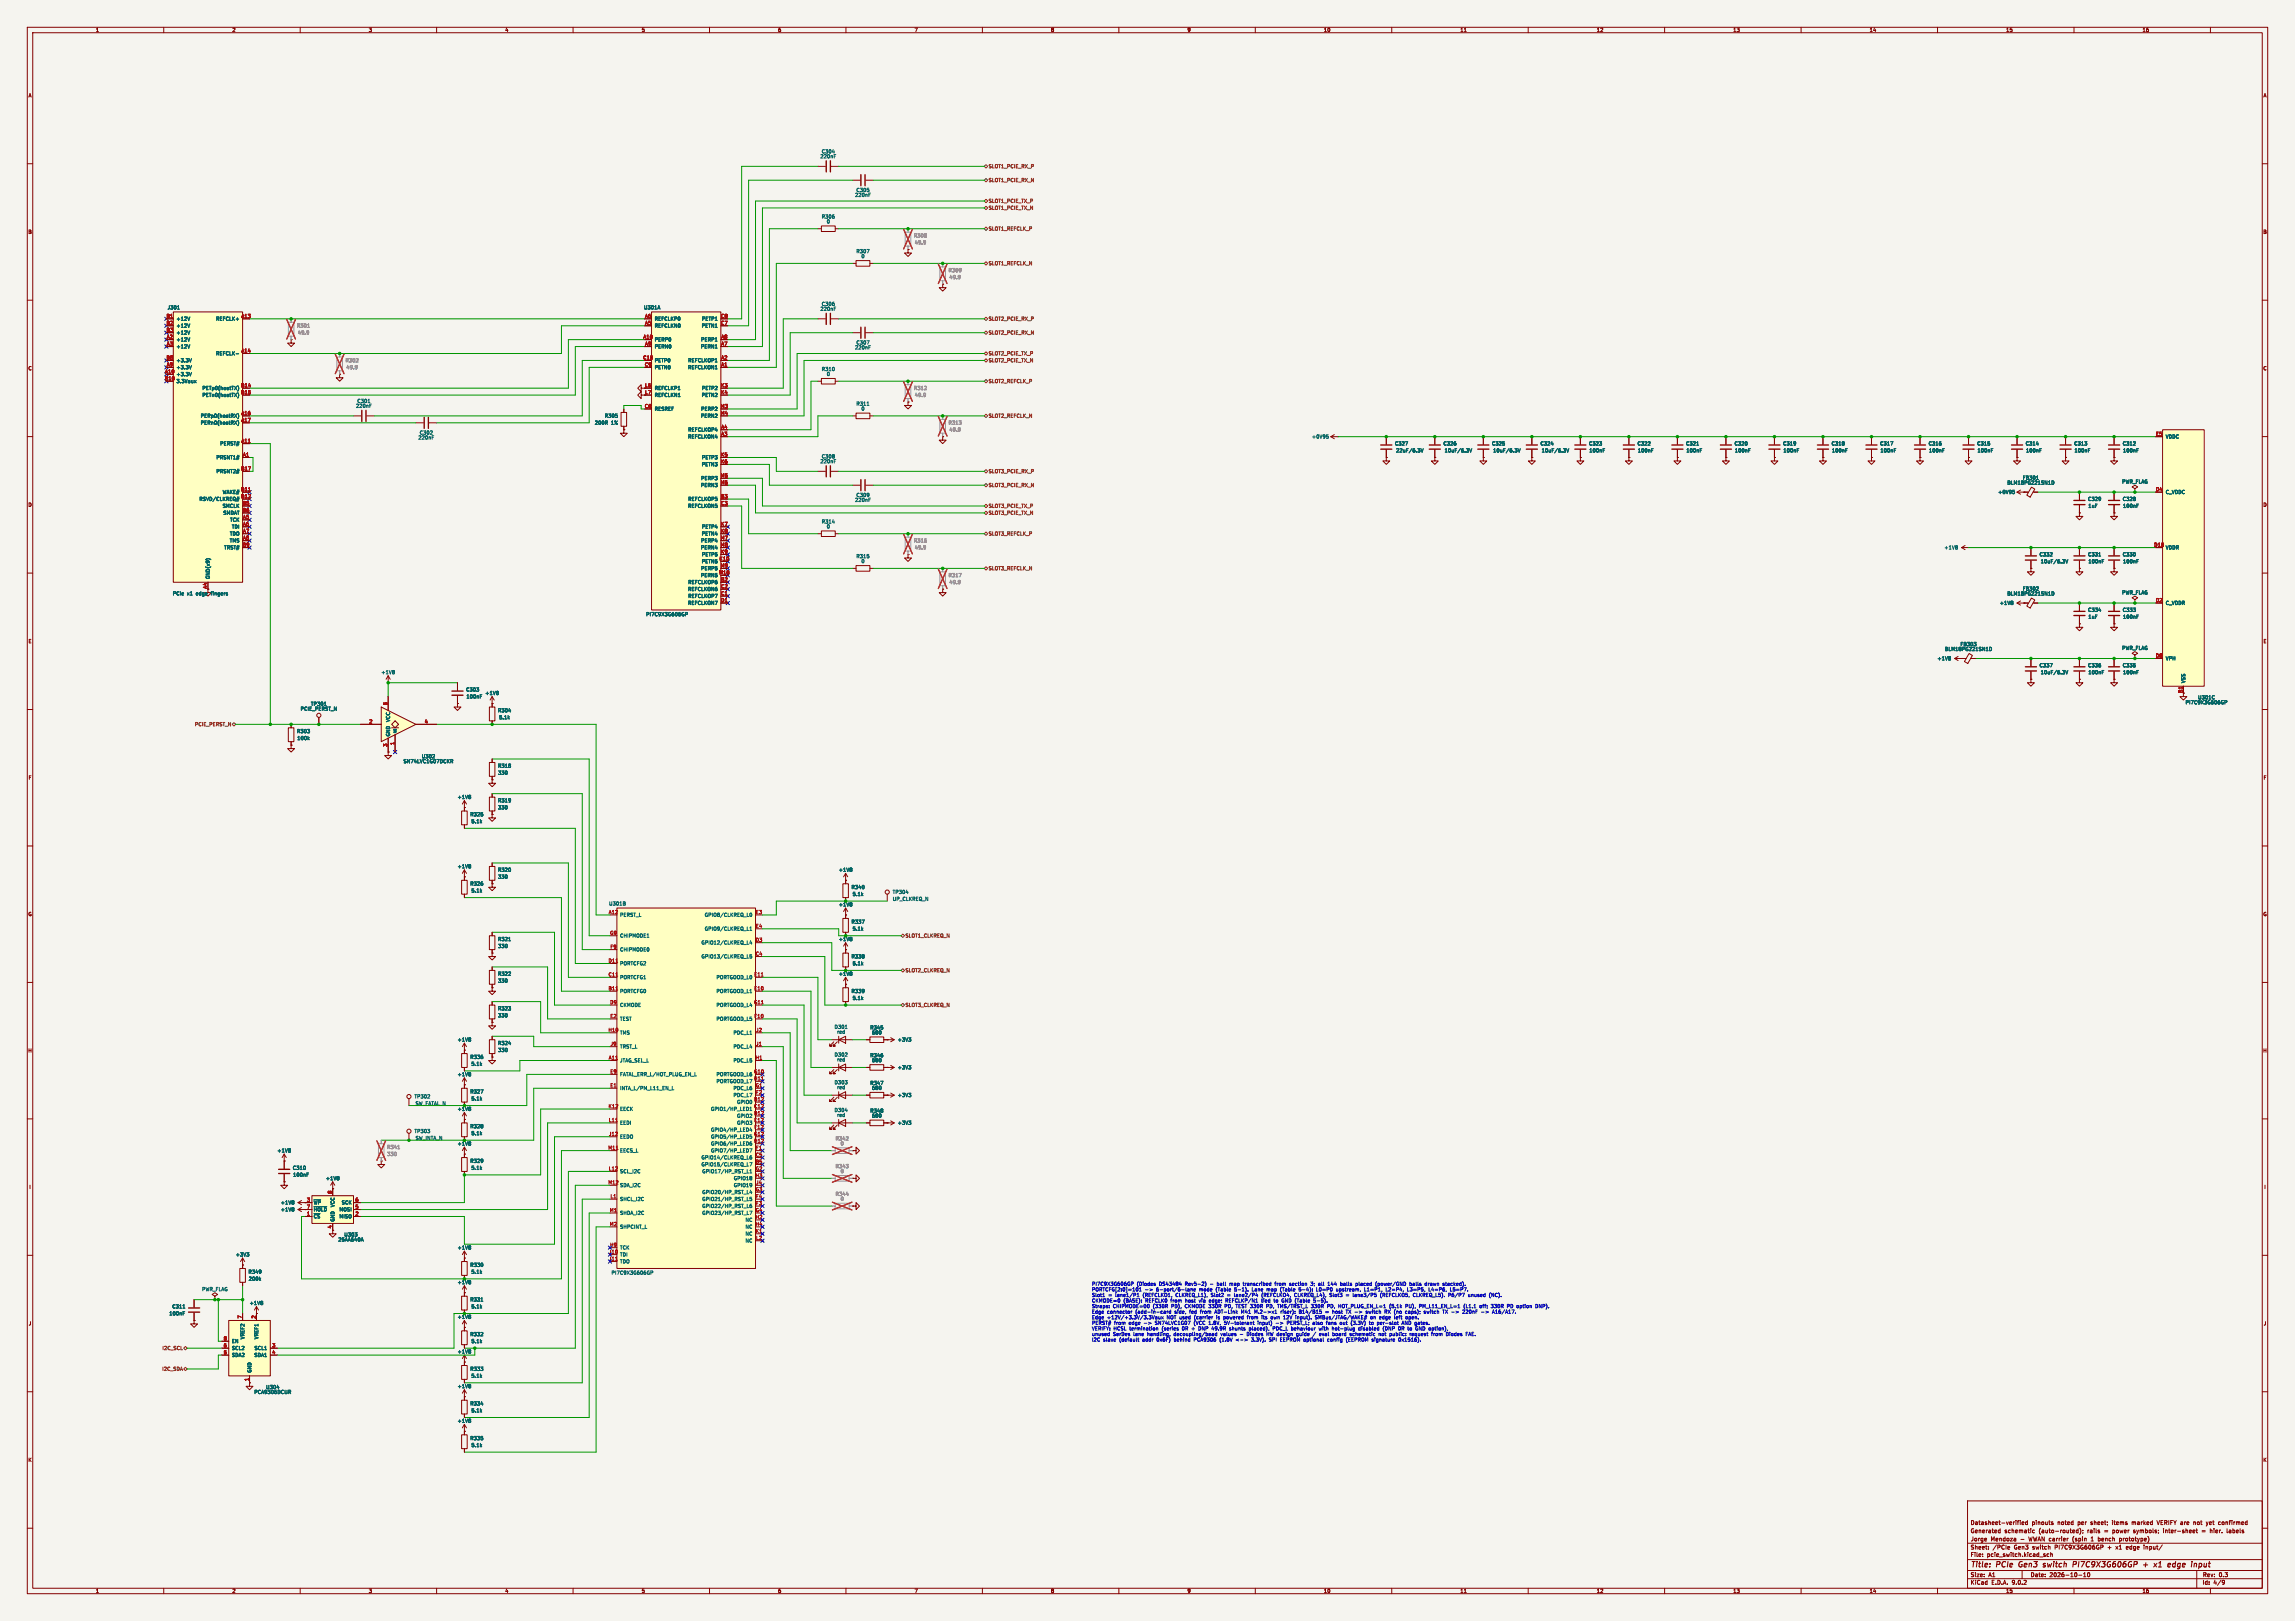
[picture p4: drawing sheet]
<svg xmlns="http://www.w3.org/2000/svg" width="841mm" height="594mm" viewBox="0 0 841 594" stroke-linecap="round" stroke-linejoin="round" font-family="sans-serif">
<defs><g id="words">
<g font-size="2.8" fill="#840000">
<text x="722" y="574.9">Title:</text>
<text x="731.7" y="574.9">PCIe</text>
<text x="740.6" y="574.9">Gen3</text>
<text x="750.4" y="574.9">switch</text>
<text x="762.1" y="574.9">PI7C9X3G606GP</text>
<text x="788.7" y="574.9">+</text>
<text x="793.5" y="574.9">x1</text>
<text x="799.3" y="574.9">edge</text>
<text x="808.7" y="574.9">input</text>
</g>
<g font-size="2.1" fill="#840000">
<text x="722" y="562">Generated</text>
<text x="722" y="559">Datasheet-verified</text>
<text x="734.5" y="562">schematic</text>
<text x="744.5" y="559">pinouts</text>
<text x="747.2" y="562">(auto-routed);</text>
<text x="754" y="559">noted</text>
<text x="761.5" y="559">per</text>
<text x="765.1" y="562">rails</text>
<text x="766.4" y="559">sheet;</text>
<text x="771.4" y="562">=</text>
<text x="774.4" y="559">items</text>
<text x="774.6" y="562">power</text>
<text x="781.8" y="559">marked</text>
<text x="782.4" y="562">symbols;</text>
<text x="791.2" y="559">VERIFY are</text>
<text x="793.5" y="562">inter-sheet</text>
<text x="804.8" y="559">not</text>
<text x="809.7" y="559">yet</text>
<text x="810.9" y="562">hier.</text>
<text x="814.3" y="559">confirmed</text>
<text x="817.2" y="562">labels</text>
<text x="722" y="568">Sheet:</text>
<text x="722" y="565.2">Jorge</text>
<text x="729.8" y="565.2">Mendoza</text>
<text x="730.2" y="568">/PCIe</text>
<text x="738.1" y="568">Gen3</text>
<text x="741.2" y="565.2">-</text>
<text x="744.8" y="565.2">WWAN carrier</text>
<text x="745" y="568">switch</text>
<text x="753.3" y="568">PI7C9X3G606GP</text>
<text x="762" y="565.2">(spin</text>
<text x="769.4" y="565.2">1</text>
<text x="772.6" y="565.2">bench</text>
<text x="772.8" y="568">+</text>
<text x="775.9" y="568">x1</text>
<text x="779.9" y="568">edge</text>
<text x="780.9" y="565.2">prototype)</text>
<text x="786.5" y="568">input/</text>
<text x="722" y="570.7">File:</text>
<text x="728.1" y="570.7">pcie_switch.kicad_sch</text>
<text x="722" y="580.9">KiCad</text>
<text x="722" y="578.1">Size:</text>
<text x="728.7" y="578.1">A1</text>
<text x="729.7" y="580.9">E.D.A.</text>
<text x="737.3" y="580.9">9.0.2</text>
<text x="744" y="578.1">Date:</text>
<text x="751" y="578.1">2026-10-10</text>
<text x="807" y="578.3">Rev:</text>
<text x="807" y="580.9">Id:</text>
<text x="811.1" y="580.9">4/9</text>
<text x="813.4" y="578.3">0.3</text>
</g>
<g font-size="1.8" fill="#840000">
<text x="35" y="11.9">1</text>
<text x="85" y="11.9">2</text>
<text x="135" y="11.9">3</text>
<text x="185" y="11.9">4</text>
<text x="235" y="11.9">5</text>
<text x="285" y="11.9">6</text>
<text x="335" y="11.9">7</text>
<text x="385" y="11.9">8</text>
<text x="435" y="11.9">9</text>
<text x="485" y="11.9">10</text>
<text x="535" y="11.9">11</text>
<text x="585" y="11.9">12</text>
<text x="635" y="11.9">13</text>
<text x="685" y="11.9">14</text>
<text x="735" y="11.9">15</text>
<text x="785" y="11.9">16</text>
<text x="10.3" y="35.9">A</text>
<text x="829.3" y="35.9">A</text>
<text x="10.3" y="85.9">B</text>
<text x="829.2" y="85.9">B</text>
<text x="10.3" y="135.9">C</text>
<text x="829.2" y="135.9">C</text>
<text x="236.3" y="144.5">L7</text>
<text x="10.3" y="185.9">D</text>
<text x="829.2" y="185.9">D</text>
<text x="75.9" y="215.9" transform="rotate(-90 75.9 215.9)">A4</text>
<text x="10.3" y="235.9">E</text>
<text x="829.3" y="235.9">E</text>
<text x="10.3" y="285.9">F</text>
<text x="829.3" y="285.9">F</text>
<text x="10.3" y="335.9">G</text>
<text x="829.2" y="335.9">G</text>
<text x="10.2" y="385.9">H</text>
<text x="829.2" y="385.9">H</text>
<text x="10.6" y="435.9">I</text>
<text x="829.6" y="435.9">I</text>
<text x="10.4" y="485.9">J</text>
<text x="829.4" y="485.9">J</text>
<text x="10.3" y="535.9">K</text>
<text x="829.2" y="535.9">K</text>
<text x="35" y="583.9">1</text>
<text x="85" y="583.9">2</text>
<text x="135" y="583.9">3</text>
<text x="185" y="583.9">4</text>
<text x="235" y="583.9">5</text>
<text x="285" y="583.9">6</text>
<text x="335" y="583.9">7</text>
<text x="385" y="583.9">8</text>
<text x="435" y="583.9">9</text>
<text x="485" y="583.9">10</text>
<text x="535" y="583.9">11</text>
<text x="585" y="583.9">12</text>
<text x="635" y="583.9">13</text>
<text x="685" y="583.9">14</text>
<text x="735" y="583.9">15</text>
<text x="785" y="583.9">16</text>
</g>
<g font-size="1.8" fill="#006464">
<text x="300.5" y="58.2">220nF</text>
<text x="301" y="56.4">C304</text>
<text x="313.7" y="70.5">C305</text>
<text x="313.2" y="72.3">220nF</text>
<text x="301" y="80.3">R306</text>
<text x="302.8" y="82.1">0</text>
<text x="313.7" y="93">R307</text>
<text x="315.5" y="94.8">0</text>
<text x="61.3" y="113.6">J301</text>
<text x="235.8" y="113.6">U301A</text>
<text x="301" y="112.3">C306</text>
<text x="64.5" y="117.7">+12V</text>
<text x="79" y="117.7">REFCLK+</text>
<text x="239.8" y="117.7">REFCLKP0</text>
<text x="257.1" y="117.7">PETP1</text>
<text x="300.5" y="114.1">220nF</text>
<text x="64.5" y="120.2">+12V</text>
<text x="64.5" y="122.8">+12V</text>
<text x="64.5" y="125.3">+12V</text>
<text x="239.8" y="120.2">REFCLKN0</text>
<text x="239.8" y="125.3">PERP0</text>
<text x="256.8" y="125.3">PERP1</text>
<text x="257" y="120.2">PETN1</text>
<text x="64.5" y="127.9">+12V</text>
<text x="79" y="130.4">REFCLK-</text>
<text x="239.8" y="127.9">PERN0</text>
<text x="256.7" y="127.9">PERN1</text>
<text x="313.2" y="128.2">220nF</text>
<text x="313.7" y="126.4">C307</text>
<text x="64.5" y="132.9">+3.3V</text>
<text x="64.5" y="135.5">+3.3V</text>
<text x="239.8" y="132.9">PETP0</text>
<text x="239.8" y="135.5">PETN0</text>
<text x="252" y="135.5">REFCLKON1</text>
<text x="252.1" y="132.9">REFCLKOP1</text>
<text x="301" y="136.1">R310</text>
<text x="302.8" y="137.9">0</text>
<text x="64.5" y="138">+3.3V</text>
<text x="64.5" y="140.6">3.3Vaux</text>
<text x="74" y="143.1">PETp0(hostTX)</text>
<text x="239.8" y="143.1">REFCLKP1</text>
<text x="257.1" y="143.1">PETP2</text>
<text x="74" y="145.6">PETn0(hostTX)</text>
<text x="130.3" y="149.6">220nF</text>
<text x="130.8" y="147.8">C301</text>
<text x="239.8" y="145.6">REFCLKN1</text>
<text x="257" y="145.6">PETN2</text>
<text x="313.7" y="148.8">R311</text>
<text x="73.4" y="153.3">PERp0(hostRX)</text>
<text x="73.4" y="155.8">PERn0(hostRX)</text>
<text x="217.8" y="155.8">200R</text>
<text x="221.5" y="153.3">R305</text>
<text x="223.9" y="155.8">1%</text>
<text x="239.8" y="150.7">RESREF</text>
<text x="256.7" y="153.3">PERN2</text>
<text x="256.8" y="150.7">PERP2</text>
<text x="315.5" y="150.6">0</text>
<text x="153.2" y="161.2">220nF</text>
<text x="153.7" y="159.4">C302</text>
<text x="252" y="160.9">REFCLKON4</text>
<text x="252.1" y="158.3">REFCLKOP4</text>
<text x="480.6" y="160.9">+0V95</text>
<text x="793.5" y="160.9">VDDC</text>
<text x="80.5" y="163.4">PERST#</text>
<text x="511" y="163.4">C327</text>
<text x="511.5" y="166">22uF/6.3V</text>
<text x="528.8" y="163.4">C326</text>
<text x="529.3" y="166">10uF/6.3V</text>
<text x="546.6" y="163.4">C325</text>
<text x="547" y="166">10uF/6.3V</text>
<text x="564.4" y="163.4">C324</text>
<text x="564.8" y="166">10uF/6.3V</text>
<text x="582.1" y="163.4">C323</text>
<text x="582.3" y="166">100nF</text>
<text x="599.9" y="163.4">C322</text>
<text x="600" y="166">100nF</text>
<text x="617.7" y="163.4">C321</text>
<text x="617.8" y="166">100nF</text>
<text x="635.5" y="163.4">C320</text>
<text x="635.6" y="166">100nF</text>
<text x="653.3" y="163.4">C319</text>
<text x="653.4" y="166">100nF</text>
<text x="671" y="163.4">C318</text>
<text x="671.2" y="166">100nF</text>
<text x="688.8" y="163.4">C317</text>
<text x="688.9" y="166">100nF</text>
<text x="706.6" y="163.4">C316</text>
<text x="706.7" y="166">100nF</text>
<text x="724.4" y="163.4">C315</text>
<text x="724.5" y="166">100nF</text>
<text x="742.2" y="163.4">C314</text>
<text x="742.3" y="166">100nF</text>
<text x="759.9" y="163.4">C313</text>
<text x="760.1" y="166">100nF</text>
<text x="777.7" y="163.4">C312</text>
<text x="777.8" y="166">100nF</text>
<text x="79.2" y="168.5">PRSNT1#</text>
<text x="79.2" y="173.6">PRSNT2#</text>
<text x="257" y="171">PETN3</text>
<text x="257.1" y="168.5">PETP3</text>
<text x="300.5" y="170">220nF</text>
<text x="301" y="168.2">C308</text>
<text x="256.7" y="178.7">PERN3</text>
<text x="256.8" y="176.1">PERP3</text>
<text x="735.4" y="177.8">BLM18PG221SN1D</text>
<text x="741.1" y="176">FB301</text>
<text x="777.5" y="177.4">PWR_FLAG</text>
<text x="72.9" y="183.7">RSVD/CLKREQ#</text>
<text x="81.5" y="181.2">WAKE#</text>
<text x="252.1" y="183.7">REFCLKOP5</text>
<text x="313.2" y="184.1">220nF</text>
<text x="313.7" y="182.3">C309</text>
<text x="732.1" y="181.2">+0V95</text>
<text x="765" y="183.7">C329</text>
<text x="777.7" y="183.7">C328</text>
<text x="793.5" y="181.2">C_VDDC</text>
<text x="81.5" y="186.3">SMCLK</text>
<text x="81.7" y="188.8">SMDAT</text>
<text x="84.2" y="191.4">TCK</text>
<text x="252" y="186.3">REFCLKON5</text>
<text x="765.1" y="186.3">1uF</text>
<text x="777.8" y="186.3">100nF</text>
<text x="84.1" y="196.4">TDO</text>
<text x="84.8" y="193.9">TDI</text>
<text x="257" y="196.4">PETN4</text>
<text x="257.1" y="193.9">PETP4</text>
<text x="301" y="192">R314</text>
<text x="302.8" y="193.8">0</text>
<text x="82" y="201.5">TRST#</text>
<text x="84.1" y="199">TMS</text>
<text x="256.7" y="201.5">PERN4</text>
<text x="256.8" y="199">PERP4</text>
<text x="712.4" y="201.5">+1V8</text>
<text x="793.5" y="201.5">VDDR</text>
<text x="256.8" y="209.1">PERP5</text>
<text x="257" y="206.6">PETN5</text>
<text x="257.1" y="204.1">PETP5</text>
<text x="313.7" y="204.7">R315</text>
<text x="315.5" y="206.5">0</text>
<text x="747.2" y="204.1">C332</text>
<text x="747.7" y="206.6">10uF/6.3V</text>
<text x="765" y="204.1">C331</text>
<text x="765.1" y="206.6">100nF</text>
<text x="777.7" y="204.1">C330</text>
<text x="777.8" y="206.6">100nF</text>
<text x="77.1" y="212.3" transform="rotate(-90 77.1 212.3)">GND(x9)</text>
<text x="252.1" y="214.2">REFCLKOP6</text>
<text x="256.7" y="211.7">PERN5</text>
<text x="63.2" y="218.4">PCIe</text>
<text x="68.6" y="218.4">x1</text>
<text x="72" y="218.4">edge</text>
<text x="77.6" y="218.4">fingers</text>
<text x="252" y="216.8">REFCLKON6</text>
<text x="252" y="221.8">REFCLKON7</text>
<text x="252.1" y="219.3">REFCLKOP7</text>
<text x="732.7" y="221.8">+1V8</text>
<text x="735.4" y="218.4">BLM18PG221SN1D</text>
<text x="741.1" y="216.6">FB302</text>
<text x="777.5" y="218">PWR_FLAG</text>
<text x="793.5" y="221.8">C_VDDR</text>
<text x="236.6" y="226">PI7C9X3G606GP</text>
<text x="765" y="224.4">C334</text>
<text x="765.1" y="226.9">1uF</text>
<text x="777.7" y="224.4">C333</text>
<text x="777.8" y="226.9">100nF</text>
<text x="712.6" y="238.7">BLM18PG221SN1D</text>
<text x="718.3" y="236.9">FB303</text>
<text x="777.5" y="238.4">PWR_FLAG</text>
<text x="709.8" y="242.2">+1V8</text>
<text x="747.2" y="244.7">C337</text>
<text x="765" y="244.7">C336</text>
<text x="777.7" y="244.7">C335</text>
<text x="793.5" y="242.2">VPH</text>
<text x="139.6" y="247.2">+1V8</text>
<text x="747.7" y="247.2">10uF/6.3V</text>
<text x="765.1" y="247.2">100nF</text>
<text x="777.8" y="247.2">100nF</text>
<text x="801" y="250.4" transform="rotate(-90 801 250.4)">VSS</text>
<text x="170.7" y="253.6">C303</text>
<text x="170.8" y="256.1">100nF</text>
<text x="177.7" y="254.9">+1V8</text>
<text x="805.3" y="256.5">U301C</text>
<text x="110" y="260.6">PCIE_PERST_N</text>
<text x="113.8" y="258.8">TP301</text>
<text x="182.3" y="261.2">R304</text>
<text x="182.8" y="263.8">5.1k</text>
<text x="800.7" y="258.3">PI7C9X3G606GP</text>
<text x="108.7" y="268.8">R303</text>
<text x="143.1" y="264.7" transform="rotate(-90 143.1 264.7)">VCC</text>
<text x="108.8" y="271.4">100k</text>
<text x="143.1" y="270" transform="rotate(-90 143.1 270)">GND</text>
<text x="147.7" y="279.9">SN74LVC1G07DCKR</text>
<text x="154.4" y="278.1">U302</text>
<text x="182.3" y="281.5">R318</text>
<text x="182.4" y="284.1">330</text>
<text x="167.5" y="293">+1V8</text>
<text x="172.2" y="299.3">R325</text>
<text x="182.3" y="294.2">R319</text>
<text x="182.4" y="296.8">330</text>
<text x="172.6" y="301.9">5.1k</text>
<text x="167.5" y="318.4">+1V8</text>
<text x="182.3" y="319.6">R320</text>
<text x="182.4" y="322.2">330</text>
<text x="307.2" y="319.6">+1V8</text>
<text x="172.2" y="324.7">R326</text>
<text x="172.6" y="327.3">5.1k</text>
<text x="311.9" y="326">R340</text>
<text x="312.3" y="328.5">5.1k</text>
<text x="327" y="327.8">TP304</text>
<text x="223" y="332">U301B</text>
<text x="307.2" y="332.3">+1V8</text>
<text x="327" y="330.3">UP_CLKREQ_N</text>
<text x="227.1" y="336.1">PERST_L</text>
<text x="258.1" y="336.1">GPIO8/CLKREQ_L0</text>
<text x="258.1" y="341.2">GPIO9/CLKREQ_L1</text>
<text x="311.9" y="338.7">R337</text>
<text x="312.3" y="341.2">5.1k</text>
<text x="182.3" y="345">R321</text>
<text x="182.4" y="347.6">330</text>
<text x="227.1" y="343.8">CHIPMODE1</text>
<text x="256.9" y="346.3">GPIO12/CLKREQ_L4</text>
<text x="307.2" y="345">+1V8</text>
<text x="227.1" y="348.8">CHIPMODE0</text>
<text x="227.1" y="353.9">PORTCFG2</text>
<text x="256.9" y="351.4">GPIO13/CLKREQ_L5</text>
<text x="311.9" y="351.4">R338</text>
<text x="312.3" y="353.9">5.1k</text>
<text x="182.3" y="357.7">R322</text>
<text x="227.1" y="359">PORTCFG1</text>
<text x="262.4" y="359">PORTGOOD_L0</text>
<text x="307.2" y="357.7">+1V8</text>
<text x="182.4" y="360.3">330</text>
<text x="227.1" y="364.1">PORTCFG0</text>
<text x="262.4" y="364.1">PORTGOOD_L1</text>
<text x="311.9" y="364.1">R339</text>
<text x="182.3" y="370.4">R323</text>
<text x="227.1" y="369.2">CKMODE</text>
<text x="262.4" y="369.2">PORTGOOD_L4</text>
<text x="312.3" y="366.6">5.1k</text>
<text x="182.4" y="373">330</text>
<text x="227.1" y="374.2">TEST</text>
<text x="262.4" y="374.2">PORTGOOD_L5</text>
<text x="305.7" y="377.2">D301</text>
<text x="318.8" y="377.4">R345</text>
<text x="167.5" y="381.9">+1V8</text>
<text x="182.3" y="383.1">R324</text>
<text x="227.1" y="379.3">TMS</text>
<text x="268.6" y="379.3">PDC_L1</text>
<text x="306.6" y="379">red</text>
<text x="319.4" y="379.2">680</text>
<text x="328.8" y="381.9">+3V3</text>
<text x="172.2" y="388.2">R336</text>
<text x="182.4" y="385.7">330</text>
<text x="227.1" y="384.4">TRST_L</text>
<text x="227.1" y="389.5">JTAG_SEL_L</text>
<text x="268.6" y="384.4">PDC_L4</text>
<text x="268.6" y="389.5">PDC_L5</text>
<text x="305.7" y="387.4">D302</text>
<text x="306.6" y="389.2">red</text>
<text x="318.8" y="387.6">R346</text>
<text x="319.4" y="389.4">680</text>
<text x="167.5" y="394.6">+1V8</text>
<text x="172.6" y="390.8">5.1k</text>
<text x="227.1" y="394.6">FATAL_ERR_L/HOT_PLUG_EN_L</text>
<text x="262.4" y="394.6">PORTGOOD_L6</text>
<text x="328.8" y="392">+3V3</text>
<text x="172.2" y="400.9">R327</text>
<text x="227.1" y="399.6">INTA_L/PM_L11_EN_L</text>
<text x="262.4" y="397.1">PORTGOOD_L7</text>
<text x="268.6" y="399.6">PDC_L6</text>
<text x="305.7" y="397.5">D303</text>
<text x="306.6" y="399.3">red</text>
<text x="318.8" y="397.8">R347</text>
<text x="319.4" y="399.6">680</text>
<text x="151.7" y="402.7">TP302</text>
<text x="152.1" y="405.2">SW_FATAL_N</text>
<text x="167.5" y="407.3">+1V8</text>
<text x="172.6" y="403.5">5.1k</text>
<text x="227.1" y="407.3">EECK</text>
<text x="260.4" y="407.3">GPIO1/HP_LED1</text>
<text x="268.6" y="402.2">PDC_L7</text>
<text x="270" y="404.7">GPIO0</text>
<text x="305.7" y="407.7">D304</text>
<text x="318.8" y="407.9">R348</text>
<text x="328.8" y="402.2">+3V3</text>
<text x="172.2" y="413.6">R328</text>
<text x="227.1" y="412.3">EEDI</text>
<text x="270" y="409.8">GPIO2</text>
<text x="270" y="412.3">GPIO3</text>
<text x="306.6" y="409.5">red</text>
<text x="319.4" y="409.7">680</text>
<text x="328.8" y="412.3">+3V3</text>
<text x="151.7" y="415.4">TP303</text>
<text x="152.2" y="417.9">SW_INTA_N</text>
<text x="167.5" y="420">+1V8</text>
<text x="172.6" y="416.2">5.1k</text>
<text x="227.1" y="417.4">EEDO</text>
<text x="260.4" y="414.9">GPIO4/HP_LED4</text>
<text x="260.4" y="417.4">GPIO5/HP_LED5</text>
<text x="260.4" y="420">GPIO6/HP_LED6</text>
<text x="101.5" y="422.5">+1V8</text>
<text x="227.1" y="422.5">EECS_L</text>
<text x="256.9" y="425">GPIO14/CLKREQ_L6</text>
<text x="260.4" y="422.5">GPIO7/HP_LED7</text>
<text x="107.2" y="428.9">C310</text>
<text x="107.3" y="431.4">100nF</text>
<text x="172.2" y="426.3">R329</text>
<text x="172.6" y="428.9">5.1k</text>
<text x="227.1" y="430.1">SCL_I2C</text>
<text x="256.9" y="427.6">GPIO15/CLKREQ_L7</text>
<text x="257.2" y="430.1">GPIO17/HP_RST_L1</text>
<text x="119.3" y="432.7">+1V8</text>
<text x="227.1" y="435.2">SDA_I2C</text>
<text x="257.2" y="437.7">GPIO20/HP_RST_L4</text>
<text x="268.7" y="432.7">GPIO18</text>
<text x="268.7" y="435.2">GPIO19</text>
<text x="102.8" y="441.6">+1V8</text>
<text x="114.8" y="441.6">~{WP}</text>
<text x="122.8" y="442.5" transform="rotate(-90 122.8 442.5)">VCC</text>
<text x="125.1" y="441.6">SCK</text>
<text x="227.1" y="440.3">SHCL_I2C</text>
<text x="257.2" y="440.3">GPIO21/HP_RST_L5</text>
<text x="257.2" y="442.8">GPIO22/HP_RST_L6</text>
<text x="102.8" y="444.1">+1V8</text>
<text x="114.8" y="444.1">~{HOLD}</text>
<text x="114.8" y="446.6">~{CS}</text>
<text x="122.8" y="447.8" transform="rotate(-90 122.8 447.8)">GND</text>
<text x="124.2" y="444.1">MOSI</text>
<text x="124.2" y="446.6">MISO</text>
<text x="227.1" y="445.4">SHDA_I2C</text>
<text x="257.2" y="445.4">GPIO23/HP_RST_L7</text>
<text x="273" y="447.9">NC</text>
<text x="123.8" y="455.1">25AA640A</text>
<text x="126" y="453.3">U303</text>
<text x="227.1" y="450.4">SHPCINT_L</text>
<text x="273" y="450.4">NC</text>
<text x="273" y="453">NC</text>
<text x="273" y="455.5">NC</text>
<text x="86.3" y="460.6">+3V3</text>
<text x="167.5" y="458.1">+1V8</text>
<text x="227.1" y="458.1">TCK</text>
<text x="227.1" y="460.6">TDI</text>
<text x="90.9" y="467">R349</text>
<text x="172.2" y="464.4">R330</text>
<text x="172.6" y="467">5.1k</text>
<text x="223.9" y="467.3">PI7C9X3G606GP</text>
<text x="227.1" y="463.1">TDO</text>
<text x="73.9" y="473.3">PWR_FLAG</text>
<text x="91" y="469.5">200k</text>
<text x="167.5" y="470.8">+1V8</text>
<text x="63" y="479.7">C311</text>
<text x="91.3" y="478.4">+1V8</text>
<text x="172.2" y="477.1">R331</text>
<text x="172.6" y="479.7">5.1k</text>
<text x="61.9" y="482.2">100nF</text>
<text x="167.5" y="483.5">+1V8</text>
<text x="89.8" y="490.9" transform="rotate(-90 89.8 490.9)">VREF2</text>
<text x="94.8" y="490.9" transform="rotate(-90 94.8 490.9)">VREF1</text>
<text x="172.2" y="489.8">R332</text>
<text x="84.8" y="492.4">EN</text>
<text x="84.8" y="494.9">SCL2</text>
<text x="84.8" y="497.4">SDA2</text>
<text x="93.1" y="497.4">SDA1</text>
<text x="93.1" y="494.9">SCL1</text>
<text x="167.5" y="496.2">+1V8</text>
<text x="172.6" y="492.4">5.1k</text>
<text x="92.3" y="503.2" transform="rotate(-90 92.3 503.2)">GND</text>
<text x="172.2" y="502.5">R333</text>
<text x="97.4" y="509.2">U304</text>
<text x="167.5" y="508.9">+1V8</text>
<text x="172.6" y="505.1">5.1k</text>
<text x="93" y="511">PCA9306DCUR</text>
<text x="172.2" y="515.2">R334</text>
<text x="167.5" y="521.6">+1V8</text>
<text x="172.6" y="517.8">5.1k</text>
<text x="172.2" y="527.9">R335</text>
<text x="172.6" y="530.5">5.1k</text>
</g>
<g font-size="1.8" fill="#725600">
<text x="362.1" y="61.8">SLOT1_PCIE_RX_P</text>
<text x="362.1" y="66.9">SLOT1_PCIE_RX_N</text>
<text x="362.1" y="77.1">SLOT1_PCIE_TX_N</text>
<text x="362.1" y="74.5">SLOT1_PCIE_TX_P</text>
<text x="362.1" y="84.7">SLOT1_REFCLK_P</text>
<text x="362.1" y="97.4">SLOT1_REFCLK_N</text>
<text x="362.1" y="117.7">SLOT2_PCIE_RX_P</text>
<text x="362.1" y="122.8">SLOT2_PCIE_RX_N</text>
<text x="362.1" y="130.4">SLOT2_PCIE_TX_P</text>
<text x="362.1" y="132.9">SLOT2_PCIE_TX_N</text>
<text x="362.1" y="140.6">SLOT2_REFCLK_P</text>
<text x="362.1" y="153.3">SLOT2_REFCLK_N</text>
<text x="362.1" y="173.6">SLOT3_PCIE_RX_P</text>
<text x="362.1" y="178.7">SLOT3_PCIE_RX_N</text>
<text x="362.1" y="186.3">SLOT3_PCIE_TX_P</text>
<text x="362.1" y="188.8">SLOT3_PCIE_TX_N</text>
<text x="362.1" y="196.4">SLOT3_REFCLK_P</text>
<text x="362.1" y="209.1">SLOT3_REFCLK_N</text>
<text x="71.3" y="266.3">PCIE_PERST_N</text>
<text x="331.7" y="343.8">SLOT1_CLKREQ_N</text>
<text x="331.7" y="356.5">SLOT2_CLKREQ_N</text>
<text x="331.7" y="369.2">SLOT3_CLKREQ_N</text>
<text x="59.4" y="494.9">I2C_SCL</text>
<text x="59.3" y="502.5">I2C_SDA</text>
</g>
<g font-size="1.8" fill="#939391">
<text x="334.7" y="87.2">R308</text>
<text x="335.1" y="89.8">49.9</text>
<text x="347.4" y="99.9">R309</text>
<text x="347.8" y="102.5">49.9</text>
<text x="108.7" y="120.2">R301</text>
<text x="109" y="122.8">49.9</text>
<text x="126.5" y="132.9">R302</text>
<text x="126.8" y="135.5">49.9</text>
<text x="334.7" y="143.1">R312</text>
<text x="335.1" y="145.6">49.9</text>
<text x="347.4" y="155.8">R313</text>
<text x="347.8" y="158.3">49.9</text>
<text x="334.7" y="199">R316</text>
<text x="335.1" y="201.5">49.9</text>
<text x="347.4" y="211.7">R317</text>
<text x="347.8" y="214.2">49.9</text>
<text x="306.1" y="418.1">R342</text>
<text x="307.9" y="419.9">0</text>
<text x="141.7" y="421.2">R341</text>
<text x="141.7" y="423.8">330</text>
<text x="306.1" y="428.2">R343</text>
<text x="307.9" y="430">0</text>
<text x="306.1" y="438.4">R344</text>
<text x="307.9" y="440.2">0</text>
</g>
<g font-size="1.8" fill="#a90000">
<text x="60.9" y="116.6">B1</text>
<text x="60.9" y="119.1">B2</text>
<text x="88.3" y="116.6">A13</text>
<text x="236.2" y="116.6">A6</text>
<text x="236.2" y="119.1">A5</text>
<text x="264.1" y="116.6">C8</text>
<text x="264.1" y="119.1">C7</text>
<text x="60.9" y="121.7">B3</text>
<text x="61" y="124.2">A2</text>
<text x="235.6" y="124.2">A10</text>
<text x="264.2" y="124.2">A8</text>
<text x="60.9" y="131.8">B8</text>
<text x="61" y="126.7">A3</text>
<text x="88.3" y="129.3">A14</text>
<text x="235.5" y="131.8">C10</text>
<text x="236.2" y="126.7">A9</text>
<text x="264.2" y="126.7">A7</text>
<text x="264.2" y="131.8">A2</text>
<text x="60.4" y="136.9">A10</text>
<text x="61" y="134.4">A9</text>
<text x="236.1" y="134.4">C9</text>
<text x="264.2" y="134.4">A1</text>
<text x="60.3" y="139.4">B10</text>
<text x="88.2" y="142">B14</text>
<text x="236.3" y="142">L6</text>
<text x="264.1" y="142">K3</text>
<text x="88.2" y="144.5">B15</text>
<text x="236.1" y="149.6">C6</text>
<text x="264" y="149.6">M3</text>
<text x="264.1" y="144.5">K4</text>
<text x="88.3" y="152.1">A16</text>
<text x="88.3" y="154.7">A17</text>
<text x="264" y="152.1">M4</text>
<text x="264.2" y="157.2">A4</text>
<text x="264.2" y="159.8">A3</text>
<text x="789.9" y="159.8">E5</text>
<text x="88.3" y="162.3">A11</text>
<text x="88.9" y="167.4">A1</text>
<text x="264.1" y="167.4">K5</text>
<text x="88.2" y="172.5">B17</text>
<text x="264.1" y="169.9">K6</text>
<text x="264" y="175">M5</text>
<text x="264" y="177.5">M6</text>
<text x="88.2" y="180.1">B11</text>
<text x="88.2" y="182.6">B12</text>
<text x="88.8" y="185.2">B5</text>
<text x="264.1" y="182.6">B3</text>
<text x="264.1" y="185.2">C3</text>
<text x="789.9" y="180.1">D4</text>
<text x="88.8" y="187.7">B6</text>
<text x="88.9" y="190.2">A5</text>
<text x="88.9" y="192.8">A6</text>
<text x="88.9" y="195.3">A7</text>
<text x="88.9" y="197.9">A8</text>
<text x="264" y="197.9">M7</text>
<text x="264.1" y="192.8">K7</text>
<text x="264.1" y="195.3">K8</text>
<text x="88.8" y="200.4">B9</text>
<text x="264" y="200.4">M8</text>
<text x="264.1" y="202.9">K9</text>
<text x="789.3" y="200.4">D10</text>
<text x="263.5" y="205.5">K10</text>
<text x="264" y="208">M9</text>
<text x="263.4" y="210.6">M10</text>
<text x="264.1" y="213.1">B2</text>
<text x="264.1" y="215.6">C2</text>
<text x="264.1" y="218.2">C1</text>
<text x="264.1" y="220.7">D1</text>
<text x="789.9" y="220.7">D2</text>
<text x="789.9" y="241">D8</text>
<text x="799.8" y="254.1" transform="rotate(-90 799.8 254.1)">B1</text>
<text x="142" y="258.5" transform="rotate(-90 142 258.5)">5</text>
<text x="135.2" y="265.2">2</text>
<text x="155.5" y="265.2">4</text>
<text x="142" y="273.8" transform="rotate(-90 142 273.8)">3</text>
<text x="144.5" y="273.1" transform="rotate(-90 144.5 273.1)">1</text>
<text x="222.9" y="335">A12</text>
<text x="276.8" y="335">E3</text>
<text x="276.8" y="340.1">E4</text>
<text x="223.4" y="342.6">G9</text>
<text x="223.5" y="347.7">F9</text>
<text x="276.8" y="345.2">D3</text>
<text x="222.8" y="352.8">D11</text>
<text x="276.8" y="350.3">C4</text>
<text x="222.8" y="357.9">C11</text>
<text x="276.2" y="357.9">E11</text>
<text x="222.8" y="363">B11</text>
<text x="276.2" y="363">E10</text>
<text x="223.4" y="368">D9</text>
<text x="276.2" y="368">G11</text>
<text x="223.5" y="373.1">E2</text>
<text x="276.3" y="373.1">F10</text>
<text x="222.8" y="378.2">H10</text>
<text x="223.6" y="383.3">J9</text>
<text x="276.9" y="378.2">J2</text>
<text x="276.9" y="383.3">J1</text>
<text x="222.9" y="388.4">A11</text>
<text x="276.8" y="388.4">H1</text>
<text x="223.5" y="393.4">E9</text>
<text x="276.2" y="396">H11</text>
<text x="276.2" y="393.4">G10</text>
<text x="223.5" y="398.5">E1</text>
<text x="276.8" y="398.5">G1</text>
<text x="276.9" y="401.1">F2</text>
<text x="222.8" y="406.1">K12</text>
<text x="276.2" y="403.6">B12</text>
<text x="276.2" y="406.1">C12</text>
<text x="223" y="411.2">L11</text>
<text x="276.2" y="408.7">D12</text>
<text x="276.2" y="411.2">E12</text>
<text x="276.3" y="413.8">F12</text>
<text x="223" y="416.3">J12</text>
<text x="276.2" y="418.8">H12</text>
<text x="276.2" y="416.3">G12</text>
<text x="222.8" y="421.4">M11</text>
<text x="276.8" y="423.9">C5</text>
<text x="276.9" y="421.4">F1</text>
<text x="223" y="429">L12</text>
<text x="276.8" y="431.5">H3</text>
<text x="276.8" y="426.5">B5</text>
<text x="276.8" y="429">G2</text>
<text x="121.7" y="437.6" transform="rotate(-90 121.7 437.6)">8</text>
<text x="222.8" y="434.1">M12</text>
<text x="276.8" y="436.6">G3</text>
<text x="276.9" y="434.1">J4</text>
<text x="112.3" y="440.4">3</text>
<text x="112.3" y="443">7</text>
<text x="130.1" y="440.4">6</text>
<text x="130.1" y="443">5</text>
<text x="223.6" y="439.2">L1</text>
<text x="276.9" y="439.2">F4</text>
<text x="276.9" y="441.7">F3</text>
<text x="112.3" y="445.5">1</text>
<text x="130.1" y="445.5">2</text>
<text x="223.4" y="444.2">M1</text>
<text x="223.4" y="449.3">M2</text>
<text x="276.8" y="446.8">H2</text>
<text x="276.8" y="449.3">H4</text>
<text x="276.8" y="444.2">G4</text>
<text x="121.7" y="450.3" transform="rotate(-90 121.7 450.3)">4</text>
<text x="276.8" y="451.9">K1</text>
<text x="276.9" y="454.4">L2</text>
<text x="223" y="459.5">J10</text>
<text x="223.4" y="456.9">H9</text>
<text x="223" y="462">J11</text>
<text x="88.6" y="483.3" transform="rotate(-90 88.6 483.3)">7</text>
<text x="93.7" y="483.3" transform="rotate(-90 93.7 483.3)">2</text>
<text x="81.8" y="491.2">8</text>
<text x="81.8" y="493.8">6</text>
<text x="81.8" y="496.3">5</text>
<text x="99.6" y="493.8">3</text>
<text x="99.6" y="496.3">4</text>
<text x="91.2" y="506.2" transform="rotate(-90 91.2 506.2)">1</text>
</g>
<g font-size="1.8" fill="#0000c2">
<text x="400" y="471.5">PI7C9X3G606GP</text>
<text x="400" y="473.5">PORTCFG[2:0]=101</text>
<text x="416.6" y="471.5">(Diodes</text>
<text x="419.6" y="473.5">-&gt;</text>
<text x="423.9" y="473.5">6-port/6-lane</text>
<text x="424.9" y="471.5">DS43484</text>
<text x="434.6" y="471.5">Rev5-2)</text>
<text x="439.8" y="473.5">mode</text>
<text x="443.9" y="471.5">-</text>
<text x="446" y="473.5">(Table</text>
<text x="446.7" y="471.5">ball</text>
<text x="451.5" y="471.5">map</text>
<text x="453.1" y="473.5">5-1).</text>
<text x="456.6" y="471.5">transcribed</text>
<text x="459.7" y="473.5">Lane</text>
<text x="465.3" y="473.5">map</text>
<text x="468.5" y="471.5">from</text>
<text x="470.4" y="473.5">(Table</text>
<text x="474" y="471.5">section</text>
<text x="477.5" y="473.5">5-4):</text>
<text x="482" y="471.5">3;</text>
<text x="484.1" y="473.5">L0=P0</text>
<text x="485" y="471.5">all</text>
<text x="488.7" y="471.5">144</text>
<text x="491.6" y="473.5">upstream,</text>
<text x="493.5" y="471.5">balls</text>
<text x="499.3" y="471.5">placed</text>
<text x="502.1" y="473.5">L1=P1,</text>
<text x="506.8" y="471.5">(power/GND</text>
<text x="510.2" y="473.5">L2=P4,</text>
<text x="518.2" y="473.5">L3=P5,</text>
<text x="519.5" y="471.5">balls</text>
<text x="525.3" y="471.5">drawn</text>
<text x="526.3" y="473.5">L4=P6,</text>
<text x="532" y="471.5">stacked).</text>
<text x="534.4" y="473.5">L5=P7.</text>
<text x="400" y="475.6">Slot1</text>
<text x="400" y="477.6">CKMODE=0</text>
<text x="400" y="479.7">Straps:</text>
<text x="406.1" y="475.6">=</text>
<text x="407.8" y="479.7">CHIPMODE=00</text>
<text x="408.9" y="475.6">lane1/P1</text>
<text x="411.7" y="477.6">(BASE):</text>
<text x="419.1" y="475.6">(REFCLKO1,</text>
<text x="419.9" y="477.6">REFCLK0</text>
<text x="422.7" y="479.7">(330R</text>
<text x="429.3" y="477.6">from</text>
<text x="429.6" y="479.7">PD),</text>
<text x="431.4" y="475.6">CLKREQ_L1),</text>
<text x="434.7" y="479.7">CKMODE 330R</text>
<text x="434.9" y="477.6">host</text>
<text x="440.1" y="477.6">via</text>
<text x="444" y="477.6">edge;</text>
<text x="444.5" y="475.6">Slot2</text>
<text x="449.7" y="479.7">PD,</text>
<text x="450.2" y="477.6">REFCLKP/N1</text>
<text x="450.6" y="475.6">=</text>
<text x="453.4" y="475.6">lane2/P4</text>
<text x="454" y="479.7">TEST 330R</text>
<text x="463.6" y="475.6">(REFCLKO4,</text>
<text x="463.6" y="477.6">tied</text>
<text x="465.6" y="479.7">PD,</text>
<text x="468.4" y="477.6">to</text>
<text x="469.9" y="479.7">TMS/TRST_L</text>
<text x="471.4" y="477.6">GND (Table</text>
<text x="475.9" y="475.6">CLKREQ_L4),</text>
<text x="482.4" y="479.7">330R</text>
<text x="483.5" y="477.6">5-5).</text>
<text x="488.5" y="479.7">PD,</text>
<text x="489" y="475.6">Slot3</text>
<text x="492.8" y="479.7">HOT_PLUG_EN_L=1</text>
<text x="495.1" y="475.6">=</text>
<text x="497.9" y="475.6">lane3/P5</text>
<text x="508.1" y="475.6">(REFCLKO5,</text>
<text x="511.7" y="479.7">(5.1k</text>
<text x="517.8" y="479.7">PU),</text>
<text x="520.3" y="475.6">CLKREQ_L5).</text>
<text x="523" y="479.7">PM_L11_EN_L=1</text>
<text x="533.5" y="475.6">P6/P7</text>
<text x="539.5" y="479.7">(L1.1</text>
<text x="541" y="475.6">unused</text>
<text x="545.6" y="479.7">off;</text>
<text x="548.8" y="475.6">(NC).</text>
<text x="550" y="479.7">330R</text>
<text x="556" y="479.7">PD</text>
<text x="559.8" y="479.7">option</text>
<text x="566.8" y="479.7">DNP).</text>
<text x="400" y="481.7">Edge</text>
<text x="400" y="483.7">Edge</text>
<text x="400" y="485.8">PERST#</text>
<text x="405.7" y="481.7">connector</text>
<text x="405.7" y="483.7">+12V/+3.3V/3.3Vaux</text>
<text x="408.3" y="485.8">from</text>
<text x="413.8" y="485.8">edge</text>
<text x="416.3" y="481.7">(add-in-card</text>
<text x="423.8" y="485.8">SN74LVC1G07</text>
<text x="427.7" y="483.7">NOT used</text>
<text x="430.8" y="481.7">side,</text>
<text x="436.4" y="481.7">fed</text>
<text x="438.1" y="483.7">(carrier</text>
<text x="438.2" y="485.8">(VCC</text>
<text x="440.6" y="481.7">from</text>
<text x="443.9" y="485.8">1.8V,</text>
<text x="446.1" y="481.7">ADT-Link</text>
<text x="446.4" y="483.7">is</text>
<text x="449.2" y="483.7">powered</text>
<text x="449.7" y="485.8">5V-tolerant</text>
<text x="456" y="481.7">M41</text>
<text x="458.1" y="483.7">from</text>
<text x="461" y="481.7">M.2-&gt;x1</text>
<text x="462.2" y="485.8">input)</text>
<text x="463.7" y="483.7">its</text>
<text x="467.2" y="483.7">own</text>
<text x="469" y="485.8">-&gt;</text>
<text x="470.8" y="481.7">riser):</text>
<text x="472" y="483.7">12V</text>
<text x="473.3" y="485.8">PERST_L;</text>
<text x="476.7" y="483.7">input).</text>
<text x="477.7" y="481.7">B14/B15</text>
<text x="483" y="485.8">also</text>
<text x="484.1" y="483.7">SMBus/JTAG/WAKE#</text>
<text x="487.6" y="481.7">=</text>
<text x="488.1" y="485.8">fans</text>
<text x="490.4" y="481.7">host</text>
<text x="493.4" y="485.8">out</text>
<text x="495.6" y="481.7">TX -&gt;</text>
<text x="497.5" y="485.8">(3.3V)</text>
<text x="503.3" y="481.7">switch</text>
<text x="504.5" y="485.8">to</text>
<text x="504.5" y="483.7">on</text>
<text x="507.6" y="485.8">per-slot</text>
<text x="508" y="483.7">edge</text>
<text x="510.4" y="481.7">RX (no</text>
<text x="513.7" y="483.7">left</text>
<text x="516.9" y="485.8">AND gates.</text>
<text x="518" y="483.7">open.</text>
<text x="518.3" y="481.7">caps);</text>
<text x="525.4" y="481.7">switch</text>
<text x="532.5" y="481.7">TX -&gt;</text>
<text x="540.1" y="481.7">220nF</text>
<text x="547.2" y="481.7">-&gt;</text>
<text x="551.5" y="481.7">A16/A17.</text>
<text x="400" y="487.8">VERIFY: HCSL</text>
<text x="400" y="489.9">unused</text>
<text x="400" y="491.9">I2C</text>
<text x="404.3" y="491.9">slave</text>
<text x="407.9" y="489.9">SerDes</text>
<text x="410.3" y="491.9">(default</text>
<text x="414.1" y="487.8">termination</text>
<text x="415.5" y="489.9">lane</text>
<text x="419" y="491.9">addr</text>
<text x="420.7" y="489.9">handling,</text>
<text x="424.4" y="491.9">0x6F)</text>
<text x="426.1" y="487.8">(series</text>
<text x="430.7" y="489.9">decoupling/bead</text>
<text x="431" y="491.9">behind</text>
<text x="433.7" y="487.8">0R</text>
<text x="437.4" y="487.8">+</text>
<text x="438.4" y="491.9">PCA9306</text>
<text x="440.1" y="487.8">DNP</text>
<text x="445.1" y="487.8">49.9R</text>
<text x="448" y="491.9">(1.8V</text>
<text x="448.1" y="489.9">values</text>
<text x="451.8" y="487.8">shunts</text>
<text x="454.2" y="491.9">&lt;-&gt;</text>
<text x="458" y="489.9">Diodes</text>
<text x="459.2" y="487.8">placed),</text>
<text x="460.1" y="491.9">3.3V).</text>
<text x="465.5" y="489.9">HW design</text>
<text x="466.8" y="491.9">SPI</text>
<text x="468.1" y="487.8">PDC_L</text>
<text x="471.1" y="491.9">EEPROM optional</text>
<text x="475.1" y="487.8">behaviour</text>
<text x="476.8" y="489.9">guide</text>
<text x="483.1" y="489.9">/</text>
<text x="485.5" y="487.8">with</text>
<text x="485.6" y="489.9">eval</text>
<text x="488.8" y="491.9">config</text>
<text x="490.5" y="487.8">hot-plug</text>
<text x="490.6" y="489.9">board</text>
<text x="495.8" y="491.9">(EEPROM</text>
<text x="497.2" y="489.9">schematic</text>
<text x="500.3" y="487.8">disabled</text>
<text x="505.4" y="491.9">signature</text>
<text x="508" y="489.9">not</text>
<text x="509.5" y="487.8">(DNP</text>
<text x="512.2" y="489.9">public:</text>
<text x="515.4" y="487.8">0R</text>
<text x="515.4" y="491.9">0x1516).</text>
<text x="519" y="487.8">to</text>
<text x="519.7" y="489.9">request</text>
<text x="522.1" y="487.8">GND option),</text>
<text x="527.9" y="489.9">from</text>
<text x="533.5" y="489.9">Diodes</text>
<text x="540.9" y="489.9">FAE.</text>
</g>
<text font-size="1.1" fill="#006464" x="145.4" y="268.7" transform="rotate(-90 145.4 268.7)">NC</text>
</g></defs>
<path d="M0 0h841v594h-841z" fill="#f5f4ef" stroke="#f5f4ef" stroke-width=".37"/>
<g fill="none" stroke="#840000" stroke-width=".37">
<path d="M10 10h821v574h-821zM12 12h817v570h-817zM60 10v2M110 10v2M160 10v2M210 10v2M260 10v2M310 10v2M360 10v2M410 10v2M460 10v2M510 10v2"/>
<path d="M536.6 11.6h.7M560 10v2M610 10v2M660 10v2M710 10v2M760 10v2M810 10v2M10 60h2M829 60h2M10 110h2M829 110h2M10 160h2"/>
<path d="M829 160h2M508 167.6v1.3h1.3l-1.3 1.3-1.3-1.3h1.3M508 167.6h.1M703.6 167.6v1.3h1.2l-1.2 1.3-1.3-1.3h1.3M703.6 167.6h.1M703.6 160v2.8M703.6 164.8v2.8M721.4 167.6v1.3h1.2l-1.2 1.3-1.3-1.3h1.3M721.4 167.6h.1M721.4 160v2.8M721.4 164.8v2.8M739.1 167.6v1.3h1.3l-1.3 1.3-1.2-1.3h1.2"/>
<path d="M739.1 167.6h.1M739.1 160v2.8M739.1 164.8v2.8M740.4 179.6l-1.3 .7M744.4 178.5l1.2 .7-1.7 3-1.2-.7zM756.9 167.6v1.3h1.3l-1.3 1.3-1.3-1.3h1.3M756.9 167.6h.1M720.1 199.9l-1.3 .8M739.1 180.3l1.3 .8M739.1 180.3h4.2M741.7 180.3h.1M745 180.3h1.8"/>
<path d="M10 210h2M718.8 200.7l1.3 .7M718.8 200.7h2.6M721.4 200.7h.1M744.2 208.3v1.2h1.3l-1.3 1.3-1.3-1.3h1.3M744.2 208.3h.1M744.2 200.7v2.8M744.2 205.5v2.8M744.4 219.2l1.2 .7-1.7 2.9-1.2-.7zM829 210h2M721.6 239.5l1.2 .7-1.7 2.9-1.2-.7zM739.1 221h4.2"/>
<path d="M739.1 221l1.3 .7M740.4 220.2l-1.3 .8M741.7 221h.1M745 221h1.8M10 260h2M167.6 257.8v1.3h1.3l-1.3 1.2-1.2-1.2h1.2M167.6 257.8h.1M167.6 250.2v2.8M167.6 255v2.8M179.3 259.1h2.1v5.1h-2.1zM180.3 257.8h.1M180.3 255.3l-.7 1.2"/>
<path d="M180.3 255.3l.8 1.2M180.3 255.3v3.8M716.3 241.3h4.2M716.3 241.3l1.2 .8M717.5 240.5l-1.2 .8M718.8 241.3h.1M722.1 241.3h1.8M744.2 248.9v1.3h1.3l-1.3 1.3-1.3-1.3h1.3M744.2 248.9h.1M744.2 241.3v2.8M744.2 246.1v2.8M829 260h2"/>
<path d="M180.3 264.2v1.2M10 310h2M829 310h2M10 360h2M179.3 355.6h2.1v5.1h-2.1zM180.3 354.3v1.3M829 360h2M180.3 360.7v1.2M10 410h2M829 410h2M169.2 424.2h2v5.1h-2zM170.2 422.9v1.3"/>
<path d="M170.2 429.3v1.2M10 460h2M170.2 458.5v2.5M170.2 458.5l-.8 1.2M170.2 458.5l.7 1.2M829 460h2M170.2 461h.1M10 510h2M829 510h2M10 560h2M721 550h108v32h-108zM739.2 557.7h.6"/>
<path d="M739.8 557.2l-.3 .1M740.3 557.2v.1M740.3 557.7v1M741 558.2l.7-.2-.1-.2-.6 .1v.7h.6M743 557.2v1.4h-.6l-.1-.8h.7M751.8 557.8h.5M751.8 558.1l.6 .3-.5 .3M790.4 557.2l.5 1.5M803.9 557.7v1M804.3 557.7l-.4 .1M808.5 557.7l.3 1M808.8 558.7l-.3 .5"/>
<path d="M809.2 557.7l-.4 1M813.1 557.8h.6M813.1 558.6h.6M829 560h2M721 578.5h108M721 575.5h108M721 571.5h108M721 565.5h108M726.5 570.2h.1M726.5 570.2v.1M726.5 569.5v.1M728.7 567.5v.2"/>
<path d="M728.7 566.8v.1M732.4 561.6h.6M732.4 560.8h.6M733 560.2v1.5M736 566.7l.4 .1 .1 .2-.8 .2M736.4 567.6l-.4 .1M741 575.5v3M743.4 563.2l.4 1.5 .2-1.1 .3 1.1M745.5 560.8l-.4-.1-.3 .3 .2 .6h.5M749.3 569.9l.2 .2-.2 .3M749.3 569.4l.2 .1M750.2 570.2v.1"/>
<path d="M750.2 570.3h.6M750.8 569.5h-.6v.7M751.5 569.5h.5l.1 .9M751.5 568.9v1.5M761 563.8l-.5 .1 .5 .4v.3h-.5M761.5 560.8l-.4-.1-.3 .3 .2 .6h.5M761.5 560.2v1.5M761.7 577.2h1.2M762.2 560a1.74 1.74 0 0 1-.1 2.3M763.2 560.8v.1M763.3 561.6l-.1 .3M763.5 577.8h.9"/>
<path d="M763.5 576.7l.5-.4v1.5M765.1 576.4l.2-.1a.73 .73 0 0 1 .5 .8 .73 .73 0 0 1-.6 .6l-.2-.5zM770.4 566.2l.3 .3-.3 .5M770.8 563.8l.1 .2-.7 .2M771.5 563.7v1M772 563.7l-.5 .1M779.2 563.7l.5 .3-.1 .5-.4 .2M779.2 566.8v.8M779.9 567l-.7 .2M780.1 563.7h.6M780.3 563.2l.1 1.4M785.7 566.7v1"/>
<path d="M792.4 566.1l-1.3 1.9M792.8 560.2v.1M792.8 560.7v1M803.8 560.7l.4 .1 .1 .2-.7 .2M804.2 561.6l-.4 .1M804.7 560.7h.6M805 560.2v1.3l.3 .2M805 575.5v6.5M807 560.9h1.1M807 561.3h1.1M810 560.2v1.5M810.4 560.7l-.4 .1"/>
<path d="M814.6 579.1l.5 .1 .1 .7-.3 .6-.4 .1M815 579.9l-.4 .1M815.1 579.9h-.1M815.2 579.7l-.1 .2M816.1 560.2l.2 1.5M60 582v2M110 582v2M160 582v2M210 582v2M260 582v2M310 582v2M360 582v2"/>
<path d="M410 582v2M460 582v2M510 582v2M536.6 583.6h.7M560 582v2M610 582v2M660 582v2M710 582v2M760 582v2M810 582v2"/>
</g>
<path d="M740.1 572.5l-.3 .9 .3 .7M749.5 573l-.4-.1-.4 .4 .8 .3-.1 .5h-.8M759.8 572.2l1 .1 .1 .6-.4 .4h-.8M785.5 573.4h1.5M786.3 572.7l-.1 1.5M790.9 574.2h1.2M791.3 572.7l.4-.5-.2 2M797.9 574.8h.7M798.8 572.9l-.8 .4v.7l.6 .2M807.7 572.9l-.1 1 .6 .3" fill="none" stroke="#840000" stroke-width=".4"/>
<g fill="none" stroke="#006464" stroke-width=".37">
<path d="M711.9 165h.4M711.9 164.4h.6M729.7 165h.4M729.7 164.4h.6M737.6 179.6h.6M746.2 162.7h.8M746.2 175.7h.8M746.5 174.6l.1-.2v1.3M747.5 165h.4M747.5 164.4h.6M751.9 176.2a.64 .64 0 0 1 .8 .7 .64 .64 0 0 1-.8 .6zM717.1 200l.2 .2-.2 1"/>
<path d="M737.7 180.1l.5 .3v.4l-.5 .1M746.9 215.1v.5l-.7 .7h.8M751.9 216.9a.64 .64 0 0 1 .8 .6 .64 .64 0 0 1-.8 .6zM755.8 205h.8l-.5 .5M756.3 205.5l.3 .3-.3 .5M756.9 205l.4 1.3 .5-1.3M723.3 235.4h.8l-.4 .5M724 235.9v.7M729.1 237.2a.64 .64 0 0 1 .7 .6 .64 .64 0 0 1-.7 .6zM737.4 220.3l.2 .2-.2 1.1M176 255.2h.4M176 254.6h.6"/>
<path d="M182.4 253.3l.2 .3M182.6 253.6h.1M182.6 253.6l-.2 1M714.5 240.6l.3 .3-.3 1M751.2 243.1h.9l-.6 1.3M755.8 245.7h.8l-.5 .5M756.3 246.2l.3 .2-.3 .6M756.9 245.7l.4 1.3 .5-1.3M186.4 260.5h.8M172.2 456.5l.3 .3M172.5 456.8h.1M172.5 456.8l-.3 1"/>
</g>
<path d="M701.5 163.1h4.1M701.5 164.6h4.1M719.3 163.1h4.1M719.3 164.6h4.1M737.1 163.1h4.1M737.1 164.6h4.1M742.2 203.7h4.1M742.2 205.2h4.1M165.6 253.2h4.1M165.6 254.8h4.1M742.2 244.3h4.1M742.2 245.9h4.1" fill="none" stroke="#840000" stroke-width=".51"/>
<path d="M63.5 114.3h25.4v99.1h-25.4z" fill="#ffffc2"/>
<g fill="none" stroke="#840000" stroke-width=".37">
<path d="M61 116.8h2.5M63.5 114.3h25.4v99.1h-25.4zM227.6 151.1h2v5.1h-2zM228.6 149.9v1.2M228.6 156.2v1.3M234.9 142.2v-1.2l-1.2 1.2 1.2 1.3v-1.3h1.3M488.9 159.3l-1.2 .7M88.9 167.6h2.5M487.7 160l1.2 .8M487.7 160h2.5M490.2 160h.1M508 160v2.8"/>
<path d="M508 164.8v2.8M525.8 167.6v1.3h1.2l-1.2 1.3-1.3-1.3h1.3M525.8 167.6h.1M525.8 160v2.8M525.8 164.8v2.8M543.6 167.6v1.3h1.2l-1.2 1.3-1.3-1.3h1.3M543.6 167.6h.1M543.6 160v2.8M543.6 164.8v2.8M561.3 167.6v1.3h1.3l-1.3 1.3-1.2-1.3h1.2M561.3 167.6h.1M561.3 160v2.8"/>
<path d="M561.3 164.8v2.8M579.1 167.6v1.3h1.3l-1.3 1.3-1.3-1.3h1.3M579.1 167.6h.1M579.1 160v2.8M579.1 164.8v2.8M596.9 167.6v1.3h1.3l-1.3 1.3-1.3-1.3h1.3M596.9 167.6h.1M596.9 160v2.8M596.9 164.8v2.8M614.7 167.6v1.3h1.2l-1.2 1.3-1.3-1.3h1.3M614.7 167.6h.1M614.7 160v2.8"/>
<path d="M614.7 164.8v2.8M632.5 167.6v1.3h1.2l-1.2 1.3-1.3-1.3h1.3M632.5 167.6h.1M632.5 160v2.8M632.5 164.8v2.8M650.2 167.6v1.3h1.3l-1.3 1.3-1.2-1.3h1.2M650.2 167.6h.1M668 167.6v1.3h1.3l-1.3 1.3-1.3-1.3h1.3M668 167.6h.1M668 160v2.8M668 164.8v2.8M685.8 167.6v1.3h1.3l-1.3 1.3-1.3-1.3h1.3"/>
<path d="M685.8 167.6h.1M685.8 160v2.8M685.8 164.8v2.8M76.2 215.9v1.3h1.3l-1.3 1.2-1.3-1.2h1.3M325.1 327.7v2.5M179.3 368.3h2.1v5.1h-2.1zM180.3 361.9v1.3h1.3l-1.3 1.3-1.2-1.3h1.2M180.3 361.9h.1M180.3 367v1.3M180.3 373.4v1.2M149.9 402.6v2.5M149.9 415.3v2.5"/>
<path d="M169.2 411.5h2v5.1h-2zM170.2 410.2h.1M170.2 407.7l-.8 1.2M170.2 407.7l.7 1.2M170.2 407.7v3.8M170.2 416.6v1.2M139.7 425.4v1.3h1.3l-1.3 1.3-1.3-1.3h1.3M139.7 425.4h.1M170.2 422.9h.1M170.2 420.4v2.5M170.2 420.4l-.8 1.2M170.2 420.4l.7 1.2"/>
<path d="M169.2 487.7h2v5.1h-2zM170.2 486.4h.1M170.2 499.1h.1M170.2 483.9v3.8M170.2 492.8v1.2M170.2 496.6v3.8M170.2 483.9l-.8 1.2M170.2 483.9l.7 1.2M170.2 496.6l-.8 1.2M170.2 496.6l.7 1.2M169.2 500.4h2v5.1h-2zM170.2 505.5v1.2"/>
<circle cx="325.1" cy="326.9" r=".76"/>
<circle cx="149.9" cy="414.5" r=".76"/>
<circle cx="149.9" cy="401.8" r=".76"/>
</g>
<g fill="none" stroke="#006464" stroke-width=".37">
<path d="M65 113.3h.8M69.6 116.1l-.4 1.3M69.6 118.7l-.4 1.3M69.6 121.2l-.4 1.3M69.6 123.8l-.4 1.2M69.6 126.3l-.4 1.3M70.2 131.4l-.4 1.3M70.2 133.9l-.4 1.3M70.2 136.5l-.4 1.2M71.2 139.4l.7 .9M71.9 139.4l-.7 .9M86.5 129.6h1"/>
<path d="M85.9 141.5l.9 1.3M85.9 144.1l.9 1.3M85.9 151.7l.9 1.3M85.9 154.2l.9 1.3M86.8 141.5l-.9 1.3M86.8 144.1l-.9 1.3M86.8 151.7l-.9 1.3M86.8 154.2l-.9 1.3M87.1 141.4l.4 .8-.4 1.1M87.1 143.9l.4 .9-.4 1M87.1 151.5l.4 .9-.4 1.1M87.1 154.1l.4 .8-.4 1.1"/>
<path d="M486.1 159.3h.6M486.2 159.8l.6 .3-.1 .4-.5 .1M515 161.9h.8l-.5 1.2M519.6 164.4h.7l-.4 .5M520.1 164.9l.1 .1M520.2 165h.1M520.3 165l-.2 .7M520.7 164.4l.4 1.3 .5-1.3M537.3 164.4h.8l-.4 .5M537.9 164.9l.1 .1M538 165h.1M538.1 165l-.2 .7"/>
<path d="M538.5 164.4l.4 1.3 .4-1.3M555.1 164.4h.8l-.4 .5M555.7 164.9l.1 .1M555.8 165h.1M555.8 165l-.1 .7M556.3 164.4l.4 1.3 .4-1.3M568.4 162.7h.8M572.9 164.4h.8l-.4 .5M573.4 164.9l.2 .1M573.6 165h.1M573.6 165l-.2 .7M574 164.4l.5 1.3 .4-1.3"/>
<path d="M587.4 165h.5M587.4 164.4h.7M605.2 165h.5M605.2 164.4h.6M621.7 163.1h.8M623 165h.4M623 164.4h.6M640.8 165h.4M640.8 164.4h.6M676.3 165h.5M676.3 164.4h.7M692.8 161.9h.8l-.5 1.2"/>
<path d="M694.1 165h.5M694.1 164.4h.6M86.6 183.2h.9M86.8 182.6h.9M87.5 182.1l-.3 1.6M75.6 204.9h1.4M332 327.1h.8M172.2 405.7l.3 .3-.3 1M172.2 418.4l.3 .3-.3 1M172.2 481.9l.3 .3-.3 1M172.2 494.6l.3 .3M172.5 494.9h.1"/>
<path d="M172.5 494.9l-.3 1"/>
</g>
<path d="M91 179.9h.8" fill="none" stroke="#a90000" stroke-width=".37"/>
<g fill="none" stroke="#840000" stroke-width=".51">
<path d="M506 163.1h4M506 164.6h4M523.7 163.1h4.1M523.7 164.6h4.1M541.5 163.1h4.1M541.5 164.6h4.1M559.3 163.1h4.1M559.3 164.6h4.1M577.1 163.1h4.1M577.1 164.6h4.1M594.9 163.1h4M594.9 164.6h4"/>
<path d="M612.6 163.1h4.1M612.6 164.6h4.1M630.4 163.1h4.1M630.4 164.6h4.1M666 163.1h4.1M666 164.6h4.1M683.8 163.1h4M683.8 164.6h4"/>
</g>
<path d="M114.3 438.1h15.2v10.2h-15.2z" fill="#ffffc2"/>
<g fill="none" stroke="#840000" stroke-width=".37">
<path d="M234.9 144.8v-1.3l-1.2 1.3 1.2 1.2v-1.2h1.3M114.3 438.1h15.2v10.2h-15.2zM121.9 435.6v2.5M111.8 440.7h2.5M111.8 443.2h2.5M111.8 445.8h2.5M121.9 448.3v2.5M129.5 440.7h2.6M129.5 443.2h2.6M129.5 445.8h2.6M87.9 464.8h2v5.1h-2zM88.9 463.5h.1"/>
<path d="M88.9 461l-.8 1.3M88.9 461l.8 1.3M88.9 461v3.8M88.9 469.9v1.3"/>
</g>
<path d="M115 439.6h2.5M90.4 459h.8l-.4 .5M91 459.5l.2 .3-.2 .5M115 442.2h4.7M130.1 451.8h.7l-.4 .4M130.8 452.4v.5M132.4 454.5h.6M132.7 453.6l.4 1.2M95.2 468.7l.3 .5M95.5 468.4l-.4 .4" fill="none" stroke="#006464" stroke-width=".37"/>
<path d="M238.8 114.3h25.4v109.2h-25.4z" fill="#ffffc2"/>
<g fill="none" stroke="#840000" stroke-width=".37">
<path d="M238.8 114.3h25.4v109.2h-25.4zM264.2 134.6h2.5M299.7 172.7h2.8M304.5 172.7h2.8M312.4 177.8h2.8M317.2 177.8h2.8M264.2 218.4h2.5M264.2 221h2.5M121.9 450.8v1.3h1.3l-1.3 1.3-1.3-1.3h1.3M71.1 476.2v2.8M78.7 475l1.1-.7-1.1-.6-1 .6 1 .7v1.2M78.7 476.2h.1"/>
<path d="M71.1 483.9v1.2h1.3l-1.3 1.3-1.3-1.3h1.3M71.1 483.9h.1M71.1 481.1v2.8M91.4 506.7v1.3h1.3l-1.3 1.3-1.2-1.3h1.2M91.4 506.7h.1"/>
</g>
<path d="M241.4 112l.5 1.3M248.5 142.8h.7M305.7 169h.4M305.7 168.4h.6M318.4 183.1h.4M318.4 182.5h.6M251.8 225l-.6 .1M251.9 225l-.1-.5-.6-.1v1.3M251.9 225h-.1M67 479.4h.8M67.1 481.2h.4M67.1 480.6h.6" fill="none" stroke="#006464" stroke-width=".37"/>
<path d="M302.8 170.7v4.1M304.3 170.7v4.1M315.5 175.8v4M317 175.8v4M69.1 479.3h4.1M69.1 480.8h4.1" fill="none" stroke="#840000" stroke-width=".51"/>
<path d="M83.8 483.9h15.3v20.3h-15.3z" fill="#ffffc2"/>
<g fill="none" stroke="#840000" stroke-width=".37">
<path d="M124.5 137.2v1.2h1.2l-1.2 1.3-1.3-1.3h1.3M124.5 137.2h.1M332.7 147.3v1.3h1.3l-1.3 1.3-1.2-1.3h1.2M332.7 147.3h.1M345.4 160v1.3h1.3l-1.3 1.3-1.2-1.3h1.2M345.4 160h.1M299.7 195.6h1.3M301 194.6h5.1v2h-5.1zM306.1 195.6h1.2M312.4 208.3h1.3M313.7 207.3h5.1v2h-5.1zM318.8 208.3h1.2"/>
<path d="M332.7 203.2v1.3h1.3l-1.3 1.2-1.2-1.2h1.2M332.7 203.2h.1M345.4 215.9v1.3h1.3l-1.3 1.2-1.2-1.2h1.2M345.4 215.9h.1M142.2 250.2h.1M142.2 247.6l-.7 1.3M142.2 247.6l.8 1.3M142.2 247.6v2.6M105.7 266.7h2v5.1h-2zM106.7 273v1.3h1.2l-1.2 1.3-1.3-1.3h1.3M106.7 273h.1M106.7 265.4v1.3"/>
<path d="M106.7 271.8v1.2M116.8 262.9v2.5M142.2 275.6v1.3h1.3l-1.3 1.2-1.2-1.2h1.2M142.2 275.6h.1M180.3 374.6v1.3h1.3l-1.3 1.3-1.2-1.3h1.2M180.3 374.6h.1M110.5 439.9l-1.3 .8M109.2 440.7l1.3 .8M109.2 440.7h2.6M111.8 440.7h.1M94 478.8v5.1M94 478.8l-.8 1.3"/>
<path d="M94 478.8l.7 1.3M81.3 494h2.5M81.3 496.6h2.5M81.3 491.5h2.5M83.8 483.9h15.3v20.3h-15.3zM88.9 481.3v2.6M94 481.3h.1M99.1 494h2.5M99.1 496.6h2.5M91.4 504.2v2.5"/>
<circle cx="116.8" cy="262.1" r=".76"/>
</g>
<g fill="none" stroke="#006464" stroke-width=".37">
<path d="M305 191.3h.8M118.8 258.5h.7M144.3 245.7l.2 .2-.2 1.1M113 270.6l.3 .5M113.3 270.2l-.5 .5M107.5 440l.2 .2M107.7 440.2v.1M107.7 440.3l-.2 1M96 476.8l.2 .1M96.2 476.9h.1M96.2 477.3v.1M96.2 477.4v.1"/>
<path d="M96.2 476.9l.1 .2M96.2 477.5l-.2 .6M96.2 477.3h.1M96.3 477.1h.1M96.3 477.1l-.1 .2M101.5 508.5h.7M106.1 510.1l.4 .6M106.3 509.4l.2 .3-.2 .4"/>
</g>
<g fill="none" stroke="#9c9b98" stroke-width=".37">
<path d="M332.7 139.7v1.3M331.7 141h2.1v5h-2.1zM332.7 146v1.3M344.4 153.7h2.1v5h-2.1zM345.4 152.4v1.3M345.4 158.7v1.3M331.7 196.8h2.1v5.1h-2.1zM332.7 195.6v1.2M332.7 201.9v1.3M344.4 209.5h2.1v5.1h-2.1zM345.4 208.3v1.2M345.4 214.6v1.3"/>
<path d="M138.7 419.1h2v5.1h-2zM139.7 417.8v1.3M139.7 424.2v1.2"/>
</g>
<path d="M339 144.1v1.1M339.2 144.6l-.2 .2M351.7 156.8v1.1M351.8 157.5h-.1M351.9 157.3l-.1 .2M339 200v1.1M339.2 200.5l-.2 .2M351.4 210.1h.9l-.6 1.3M351.7 212.7v1.1M351.8 213.3l-.1 .1M351.9 213.2l-.1 .1M145.7 420.9h.8" fill="none" stroke="#939391" stroke-width=".37"/>
<path d="M331.1 139.9l3.2 7.2M334.3 139.9l-3.2 7.2M343.8 152.6l3.2 7.2M347 152.6l-3.2 7.2M331.1 195.8l3.2 7.2M334.3 195.8l-3.2 7.2M343.8 208.5l3.2 7.2M347 208.5l-3.2 7.2M138.1 418.1l3.2 7.1M141.3 418.1l-3.2 7.1" fill="none" stroke="#e12e31" stroke-width=".46"/>
<path d="M226.1 332.7h50.8v132.1h-50.8z" fill="#ffffc2"/>
<g fill="none" stroke="#840000" stroke-width=".37">
<path d="M106.7 124.5v1.2h1.2l-1.2 1.3-1.3-1.3h1.3M106.7 124.5h.1M650.2 160v2.8M650.2 164.8v2.8M226.1 332.7h50.8v132.1h-50.8zM276.9 378.5h2.5M223.5 383.5h2.6M223.5 398.8h2.6M276.9 383.5h2.5M276.9 388.6h2.5M104.1 433.1v1.2h1.3l-1.3 1.3-1.2-1.3h1.2M104.1 433.1h.1"/>
<path d="M223.5 439.4h2.6M276.9 421.6h2.5M276.9 434.3h2.5M276.9 452.1h2.5M279 446.7l.8 .7M279 449.2l.8 .8M279 451.7l.8 .8M279 454.3l.8 .7M279.8 446.7l-.8 .7M279.8 449.2l-.8 .8M279.8 451.7l-.8 .8M279.8 454.3l-.8 .7"/>
<path d="M169.2 462.3h2v5.1h-2zM169.2 475h2v5.1h-2zM170.2 473.7h.1M170.2 461v1.3M170.2 467.4v1.2M170.2 471.2v3.8M170.2 471.2l-.8 1.2M170.2 471.2l.7 1.2M170.2 480.1v1.2"/>
</g>
<path d="M225.7 352.6h.7M225.7 357.7h.7M278.9 357.7h.8M225.7 362.8h.7M279 395.8h.8M225.5 411.1h.8M225.8 421.2h.7M225.5 461.9h.7" fill="none" stroke="#a90000" stroke-width=".37"/>
<g fill="none" stroke="#006464" stroke-width=".37">
<path d="M658.6 165h.4M658.6 164.4h.6M228.8 331.1l.3 .5M229 330.5v.5M229 331.7h-.1M229.1 331.6l-.1 .1M274.8 335.1l.3-.5a.62 .62 0 0 1 .4 .6 .62 .62 0 0 1-.5 .6M274.8 335.4l.1 .3M274.9 335.7l.1 .1M274.8 340.9h.7M274.8 340l.3-.3v1.2M275.1 344.7l-.3 .9h.8"/>
<path d="M275.4 345.2v.8M275.4 349.8h-.6v.6h.6v.6h-.6M246.3 398.1v1.3h.7M274.8 406.1l.3-.4v1.3M274.8 407h.7M275.1 413.3l-.3 .9h.8M275.4 418.4l-.6 .3v.7l.2 .3 .4-.1v-.6l-.6 .1M275.4 413.8v.8M275.4 415.9h-.6v.6l.6-.1v.6h-.6M273.8 429.8h.6M274.7 420.9h.9l-.6 1.3M274.7 426h.9l-.6 1.3"/>
<path d="M274.8 428.9l.3-.3v1.2M274.8 429.8h.7M275.1 436.1l-.3 .9h.8M275.4 423.5l-.6 .3v.7l.2 .3 .4-.2v-.6l-.6 .2M275.4 436.6v.9M275.4 438.7h-.6v.6h.6v.6h-.6M274.7 443.8h.9l-.6 1.3M275.4 441.3l-.6 .3v.7l.2 .2 .4-.1v-.6l-.6 .2M172.2 469.2l.3 .3-.3 1M176.2 476.8h.7M238.5 466.4l.6-.1 .1-.5-.7-.1v1.3"/>
</g>
<path d="M105.7 118.1h2v5.1h-2zM106.7 116.8v1.3M106.7 123.2v1.3" fill="none" stroke="#9c9b98" stroke-width=".37"/>
<path d="M112.7 120h.7M113 121.3l-.1 1.1M113.1 121.8l-.1 .2" fill="none" stroke="#939391" stroke-width=".37"/>
<path d="M105.1 117.1l3.2 7.1M108.3 117.1l-3.2 7.1" fill="none" stroke="#e12e31" stroke-width=".46"/>
<path d="M648.2 163.1h4.1M648.2 164.6h4.1" fill="none" stroke="#840000" stroke-width=".51"/>
<path d="M139.7 259.1l12.7 6.3-12.7 6.4z" fill="#ffffc2"/>
<path d="M143.5 266.7h2.5" fill="none" stroke="#ffffc2" stroke-width=".37"/>
<path d="M143.5 265.4l1.3-1.2 1.2 1.2-1.2 1.3z" fill="#ffffc2"/>
<g fill="none" stroke="#840000" stroke-width=".37">
<path d="M299.7 139.7h1.3M301 138.7h5.1v2h-5.1zM306.1 139.7h1.2M312.4 121.9h2.8M317.2 121.9h2.8M312.4 152.4h1.3M313.7 151.4h5.1v2h-5.1zM318.8 152.4h1.2M139.7 259.1l12.7 6.3-12.7 6.4zM142.2 255.3v5M782.3 240l1-.6-1-.6-1 .6 1 .6v1.3M782.3 241.3h.1"/>
<path d="M800.1 254v1.3h1.3l-1.3 1.2-1.3-1.2h1.3M132.1 265.4h7.6M142.2 270.5v5.1M143.5 265.4l1.3-1.2 1.2 1.2-1.2 1.3zM143.5 266.7h2.5M144.8 269.2v6.4M152.4 265.4h7.6M308.9 336.5h2v5.1h-2zM309.9 335.3v1.2M309.9 341.6v1.3M304.8 401.3h7.6M305.6 402.1l-1.6 1.5h.8h-.8v-.8"/>
<path d="M306.8 402.1l-1.5 1.5h.8h-.8v-.8M307.3 401.3l2.6-1.3v2.6zM307.3 400v2.6M104.1 425.4h.1M104.1 422.9v5.3M104.1 430.3v2.8M104.1 422.9l-.7 1.3M104.1 422.9l.8 1.3M121.9 435.6h.1M121.9 433.1l-.7 1.2M121.9 433.1l.8 1.2M121.9 433.1v2.5"/>
<path d="M109.2 443.2l1.3 .8M109.2 443.2h2.6M110.5 442.5l-1.3 .7M111.8 443.2h.1M169.2 513.1h2v5.1h-2zM170.2 511.8h.1M170.2 509.3l-.8 1.2M170.2 509.3l.7 1.2M170.2 509.3v3.8M170.2 518.2v1.2M169.2 525.8h2v5.1h-2zM170.2 524.5h.1"/>
<path d="M170.2 522v3.8M170.2 530.9v1.2M170.2 522l-.8 1.2M170.2 522l.7 1.2"/>
</g>
<g fill="none" stroke="#006464" stroke-width=".37">
<path d="M317.7 124.9h.8l-.5 1.2M318.4 127.3h.4M318.4 126.7h.6M317.7 148.6h.7M158.5 277.8h.7M159.2 276.6v.4M165.2 278.3l.6 .1 .1 .4M165.5 279l.4 .6M165.8 278.9l-.6 .1M165.9 278.8l-.1 .1M315.9 337.1h.8l-.5 1.3M106.2 420.9l.1 .1"/>
<path d="M106.3 421l.1 .1M106.3 421.4v.2M106.3 421.6h.1M106.4 421.1v.1M106.4 421.6l-.2 .6M106.4 421.4h-.1M106.4 421.2v.1M106.4 421.3v.1M112.5 430.4h.4M112.5 429.8h.6M124 431.1l.2 .3-.2 1M107.5 442.5l.2 .3-.2 1"/>
<path d="M172.2 507.3l.3 .3-.3 1M176.2 514.5h.8M172.2 520l.3 .3-.3 1"/>
</g>
<path d="M315.5 119.9v4.1M317 119.9v4.1M102.1 428.5h4.1M102.1 430h4.1" fill="none" stroke="#840000" stroke-width=".51"/>
<path d="M792.5 157.5h15.2v94h-15.2z" fill="#ffffc2"/>
<g fill="none" stroke="#840000" stroke-width=".37">
<path d="M299.7 61h2.8M304.5 61h2.8M312.4 66h2.8M317.2 66h2.8M299.7 83.8h1.3M301 82.8h5.1v2h-5.1zM306.1 83.8h1.2M312.4 96.5h1.3M313.7 95.5h5.1v2h-5.1zM318.8 96.5h1.2M332.7 91.4v1.3h1.3l-1.3 1.3-1.2-1.3h1.2M332.7 91.4h.1"/>
<path d="M61 116.8h2.5M299.7 116.8h2.8M304.5 116.8h2.8M345.4 104.1v1.3h1.3l-1.3 1.3-1.2-1.3h1.2M345.4 104.1h.1M106.7 124.5h.1M124.5 137.2h.1M264.2 134.6h2.5M129.5 152.4h2.8M134.4 152.4h2.8M152.4 154.9h2.8M157.2 154.9h2.8"/>
<path d="M228.6 157.5v1.2h1.3l-1.3 1.3-1.3-1.3h1.3M228.6 157.5h.1M228.6 149.9v1.2M228.6 156.2v1.3M332.7 147.3h.1M792.5 157.5h15.2v94h-15.2zM88.9 167.6h2.5M345.4 160h.1M508 167.6h.1M508 160v2.8M508 164.8v2.8M525.8 167.6h.1"/>
<path d="M525.8 160v2.8M525.8 164.8v2.8M543.6 167.6h.1M543.6 160v2.8M543.6 164.8v2.8M561.3 167.6h.1M561.3 160v2.8M561.3 164.8v2.8M579.1 167.6h.1M579.1 160v2.8M579.1 164.8v2.8M596.9 167.6h.1"/>
<path d="M596.9 160v2.8M596.9 164.8v2.8M614.7 167.6h.1M614.7 160v2.8M614.7 164.8v2.8M632.5 167.6h.1M632.5 160v2.8M632.5 164.8v2.8M650.2 167.6h.1M650.2 160v2.8M650.2 164.8v2.8M668 167.6h.1"/>
<path d="M668 160v2.8M668 164.8v2.8M685.8 167.6h.1M685.8 160v2.8M685.8 164.8v2.8M703.6 167.6h.1M703.6 160v2.8M703.6 164.8v2.8M721.4 167.6h.1M721.4 160v2.8M721.4 164.8v2.8M739.1 167.6h.1"/>
<path d="M739.1 160v2.8M739.1 164.8v2.8M756.9 167.6h.1M756.9 160v2.8M756.9 164.8v2.8M774.7 167.6v1.3h1.3l-1.3 1.3-1.3-1.3h1.3M774.7 167.6h.1M774.7 160v2.8M774.7 164.8v2.8M782.3 179.1l1-.7-1-.6-1 .6 1 .7v1.2M741.7 180.3h.1M741.7 180.3h1.2"/>
<path d="M745.5 180.3h1.3M762 188v1.2h1.3l-1.3 1.3-1.3-1.3h1.3M762 188h.1M762 180.3v2.8M762 185.2v2.8M774.7 188v1.2h1.3l-1.3 1.3-1.3-1.3h1.3M774.7 188h.1M774.7 180.3v2.8M774.7 185.2v2.8M782.3 180.3h.1M264.2 218.4h2.5M332.7 203.2h.1"/>
<path d="M345.4 215.9h.1M744.2 208.3h.1M744.2 200.7v2.8M744.2 205.5v2.8M762 208.3v1.2h1.3l-1.3 1.3-1.3-1.3h1.3M762 208.3h.1M762 200.7v2.8M762 205.5v2.8M774.7 208.3v1.2h1.3l-1.3 1.3-1.3-1.3h1.3M774.7 208.3h.1M774.7 200.7v2.8M774.7 205.5v2.8"/>
<path d="M782.3 219.7l1-.6-1-.7-1 .7 1 .6v1.3M264.2 221h2.5M741.7 221h.1M741.7 221h1.2M745.5 221h1.3M762 228.6v1.3h1.3l-1.3 1.2-1.3-1.2h1.3M762 228.6h.1M762 221v2.8M762 225.8v2.8M774.7 228.6v1.3h1.3l-1.3 1.2-1.3-1.2h1.3M774.7 228.6h.1M774.7 221v2.8"/>
<path d="M774.7 225.8v2.8M782.3 221h.1M142.2 255.3v5M167.6 257.8h.1M167.6 250.2v2.8M167.6 255v2.8M180.3 257.8h.1M180.3 257.8v1.3M718.8 241.3h.1M718.8 241.3h1.3M722.6 241.3h1.3M744.2 248.9h.1"/>
<path d="M744.2 241.3v2.8M744.2 246.1v2.8M762 248.9v1.3h1.3l-1.3 1.3-1.3-1.3h1.3M762 248.9h.1M762 241.3v2.8M762 246.1v2.8M774.7 248.9v1.3h1.3l-1.3 1.3-1.3-1.3h1.3M774.7 248.9h.1M774.7 241.3v2.8M774.7 246.1v2.8M782.3 241.3h.1M800.1 251.5v2.5"/>
<path d="M106.7 273h.1M106.7 265.4v1.3M106.7 271.8v1.2M116.8 262.9v2.5M132.1 265.4h7.6M142.2 275.6h.1M142.2 270.5v5.1M144.8 269.2v6.4M152.4 265.4h7.6M179.3 279.4h2.1v5.1h-2.1zM180.3 264.2v1.2M180.3 278.1v1.3"/>
<path d="M169.2 297.2h2v5.1h-2zM170.2 295.9h.1M170.2 293.4v3.8M170.2 293.4l-.8 1.2M170.2 293.4l.7 1.2M179.3 292.1h2.1v5.1h-2.1zM180.3 298.4v1.3h1.3l-1.3 1.3-1.2-1.3h1.2M180.3 298.4h.1M180.3 285.7v1.3h1.3l-1.3 1.3-1.2-1.3h1.2M180.3 285.7h.1M180.3 284.5v1.2M180.3 290.8v1.3"/>
<path d="M180.3 297.2v1.2M170.2 302.3v1.2M170.2 318.8v3.8M170.2 318.8l-.8 1.2M170.2 318.8l.7 1.2M179.3 317.5h2.1v5.1h-2.1zM180.3 316.2v1.3M169.2 322.6h2v5.1h-2zM170.2 321.3h.1M170.2 327.7v1.2M180.3 323.8v1.3h1.3l-1.3 1.3-1.2-1.3h1.2M180.3 323.8h.1"/>
<path d="M180.3 322.6v1.2M308.9 323.8h2v5.1h-2zM309.9 322.6h.1M309.9 335.3h.1M309.9 320l-.8 1.3M309.9 320l.7 1.3M309.9 320v3.8M309.9 328.9v1.3M309.9 332.7v3.8M309.9 332.7l-.8 1.3M309.9 332.7l.7 1.3M179.3 342.9h2.1v5.1h-2.1z"/>
<path d="M180.3 349.2v1.3h1.3l-1.3 1.3-1.2-1.3h1.2M180.3 349.2h.1M180.3 341.6v1.3M180.3 348v1.2M180.3 354.3v1.3M308.9 349.2h2v5.1h-2zM309.9 348h.1M309.9 341.6v1.3M309.9 345.4v3.8M309.9 354.3v1.3M309.9 358.1v3.8M309.9 345.4l-.8 1.3"/>
<path d="M309.9 345.4l.7 1.3M309.9 358.1l-.8 1.3M309.9 358.1l.7 1.3M180.3 374.6h.1M180.3 361.9h.1M180.3 360.7v1.2M180.3 367v1.3M180.3 373.4v1.2M180.3 379.7v1.3M307.3 379.7v2.6M308.9 361.9h2v5.1h-2zM309.9 360.7h.1"/>
<path d="M309.9 367v1.3M318.8 380h5v2h-5zM169.2 398.8h2v5.1h-2zM169.2 386.1h2v5.1h-2zM170.2 384.8h.1M170.2 397.5h.1M170.2 382.3v3.8M170.2 391.2v1.2M170.2 395v3.8M170.2 382.3l-.8 1.2M170.2 382.3l.7 1.2M170.2 395l-.8 1.2"/>
<path d="M170.2 395l.7 1.2M179.3 381h2.1v5.1h-2.1zM180.3 387.3v1.3h1.3l-1.3 1.3-1.2-1.3h1.2M180.3 387.3h.1M180.3 386.1v1.2M304.8 381h7.6M304.8 391.2h7.6M305.6 381.8l-1.6 1.5h.8h-.8v-.8M305.6 391.9l-1.6 1.5h.8h-.8v-.7M306.8 381.8l-1.5 1.5h.8h-.8v-.8M306.8 391.9l-1.5 1.5h.8h-.8v-.7M307.3 381l2.6-1.3v2.6z"/>
<path d="M307.3 391.2l2.6-1.3v2.5zM307.3 389.9v2.5M317.5 381h1.3M317.5 391.2h1.3M318.8 390.1h5v2.1h-5zM323.8 381h3.9M323.8 391.2h3.9M325.1 391.2h.1M325.1 381h.1M326.4 390.4l1.3 .8M326.4 380.2l1.3 .8M327.7 391.2l-1.3 .7"/>
<path d="M327.7 381l-1.3 .8M170.2 410.2h.1M170.2 403.9v1.2M170.2 410.2v1.3M170.2 416.6v1.2M304.8 411.5h7.6M305.6 412.2l-1.6 1.6h.8h-.8v-.8M306.8 412.2l-1.5 1.6h.8h-.8v-.8M307.3 411.5l2.6-1.3v2.5zM307.3 410.2v2.5M317.5 411.5h1.3M317.5 401.3h1.3"/>
<path d="M318.8 410.5h5v2h-5zM318.8 400.3h5v2h-5zM323.8 411.5h3.9M323.8 401.3h3.9M325.1 411.5h.1M325.1 401.3h.1M326.4 410.7l1.3 .8M326.4 400.6l1.3 .7M327.7 411.5l-1.3 .7M327.7 401.3l-1.3 .8M104.1 433.1h.1M104.1 425.4h.1"/>
<path d="M104.1 425.4v2.8M104.1 430.3v2.8M121.9 435.6h.1M121.9 435.6v2.5M139.7 425.4h.1M170.2 422.9h.1M170.2 422.9v1.3M170.2 429.3v1.2M312.4 421.6h1.3v-1.2l1.3 1.2-1.3 1.3v-1.3M312.4 421.6h.1M312.4 431.8h1.3v-1.3l1.3 1.3-1.3 1.3v-1.3M312.4 431.8h.1"/>
<path d="M111.8 440.7h.1M111.8 443.2h.1M111.8 440.7h2.5M111.8 443.2h2.5M111.8 445.8h2.5M121.9 448.3v2.5M129.5 440.7h2.6M129.5 443.2h2.6M129.5 445.8h2.6M312.4 442h1.3v-1.3l1.3 1.3-1.3 1.2v-1.2M312.4 442h.1M71.1 476.2v2.8"/>
<path d="M88.9 463.5h.1M88.9 463.5v1.3M88.9 469.9v1.3M170.2 461h.1M170.2 473.7h.1M170.2 461v1.3M170.2 467.4v1.2M170.2 473.7v1.3M71.1 483.9h.1M71.1 481.1v2.8M81.3 494h2.5M81.3 496.6h2.5"/>
<path d="M81.3 491.5h2.5M88.9 481.3v2.6M94 481.3h.1M94 481.3v2.6M99.1 494h2.5M99.1 496.6h2.5M170.2 499.1h.1M170.2 486.4h.1M170.2 480.1v1.2M170.2 486.4v1.3M170.2 492.8v1.2M170.2 499.1v1.3"/>
<path d="M91.4 506.7h.1M91.4 504.2v2.5M170.2 511.8h.1M170.2 505.5v1.2M170.2 511.8v1.3M170.2 518.2v1.2M170.2 524.5h.1M170.2 524.5v1.3M170.2 530.9v1.2"/>
</g>
<g fill="none" stroke="#006464" stroke-width=".37">
<path d="M305 55.7h.8M305.7 57.2h.4M305.7 56.6h.6M318.4 71.4h.4M318.4 70.8h.6M317.7 91.4h.8l-.5 1.3M65 113.3h.8M69.6 116.1l-.4 1.3M69.6 118.7l-.4 1.3M241.4 112l.5 1.3M305.7 113.1h.4M305.7 112.5h.6"/>
<path d="M69.6 121.2l-.4 1.3M69.6 123.8l-.4 1.2M69.6 126.3l-.4 1.3M70.2 131.4l-.4 1.3M70.2 133.9l-.4 1.3M70.2 136.5l-.4 1.2M71.2 139.4l.7 .9M71.9 139.4l-.7 .9M86.5 129.6h1M85.9 141.5l.9 1.3M85.9 144.1l.9 1.3M85.9 151.7l.9 1.3"/>
<path d="M85.9 154.2l.9 1.3M86.8 141.5l-.9 1.3M86.8 144.1l-.9 1.3M86.8 151.7l-.9 1.3M86.8 154.2l-.9 1.3M87.1 141.4l.4 .8-.4 1.1M87.1 143.9l.4 .9-.4 1M87.1 151.5l.4 .9-.4 1.1M87.1 154.1l.4 .8-.4 1.1M134.8 147.5h.8M135.5 148.7h.4M135.5 148.1h.6"/>
<path d="M158.4 159.7h.6M248.5 142.8h.7M158.4 160.3h.4M515 161.9h.8l-.5 1.2M519.6 164.4h.7l-.4 .5M520.1 164.9l.1 .1M520.2 165h.1M520.3 165l-.2 .7M520.7 164.4l.4 1.3 .5-1.3M537.3 164.4h.8l-.4 .5M537.9 164.9l.1 .1M538 165h.1"/>
<path d="M538.1 165l-.2 .7M538.5 164.4l.4 1.3 .4-1.3M555.1 164.4h.8l-.4 .5M555.7 164.9l.1 .1M555.8 165h.1M555.8 165l-.1 .7M556.3 164.4l.4 1.3 .4-1.3M568.4 162.7h.8M572.9 164.4h.8l-.4 .5M573.4 164.9l.2 .1M573.6 165h.1M573.6 165l-.2 .7"/>
<path d="M574 164.4l.5 1.3 .4-1.3M587.4 165h.5M587.4 164.4h.7M605.2 165h.5M605.2 164.4h.6M621.7 163.1h.8M623 165h.4M623 164.4h.6M640.8 165h.4M640.8 164.4h.6M658.6 165h.4M658.6 164.4h.6"/>
<path d="M676.3 165h.5M676.3 164.4h.7M692.8 161.9h.8l-.5 1.2M694.1 165h.5M694.1 164.4h.6M711.9 165h.4M711.9 164.4h.6M729.7 165h.4M729.7 164.4h.6M737.6 179.6h.6M746.2 162.7h.8M746.2 175.7h.8"/>
<path d="M746.5 174.6l.1-.2v1.3M747.5 165h.4M747.5 164.4h.6M751.9 176.2a.64 .64 0 0 1 .8 .7 .64 .64 0 0 1-.8 .6zM765.2 165h.5M765.2 164.4h.7M783 165h.5M783 164.4h.6M86.6 183.2h.9M86.8 182.6h.9M87.5 182.1l-.3 1.6M737.7 180.1l.5 .3v.4l-.5 .1"/>
<path d="M783 185.3h.5M783 184.7h.6M75.6 204.9h1.4M746.9 215.1v.5l-.7 .7h.8M751.9 216.9a.64 .64 0 0 1 .8 .6 .64 .64 0 0 1-.8 .6zM755.8 205h.8l-.5 .5M756.3 205.5l.3 .3-.3 .5M756.9 205l.4 1.3 .5-1.3M769.1 203.8h.7M770.3 205.7h.5M770.3 205h.6M783 205.7h.5"/>
<path d="M783 205h.6M251.8 225l-.6 .1M251.9 225l-.1-.5-.6-.1v1.3M251.9 225h-.1M723.3 235.4h.8l-.4 .5M724 235.9v.7M729.1 237.2a.64 .64 0 0 1 .7 .6 .64 .64 0 0 1-.7 .6zM737.4 220.3l.2 .2-.2 1.1M769.1 223.7h.7M783 226h.5M783 225.4h.6M118.8 258.5h.7"/>
<path d="M176 255.2h.4M176 254.6h.6M182.4 253.3l.2 .3M182.6 253.6h.1M182.6 253.6l-.2 1M714.5 240.6l.3 .3-.3 1M751.2 243.1h.9l-.6 1.3M755.8 245.7h.8l-.5 .5M756.3 246.2l.3 .2-.3 .6M756.9 245.7l.4 1.3 .5-1.3M770.3 246.3h.5M770.3 245.7h.6"/>
<path d="M783 246.3h.5M783 245.7h.6M811.4 255h.1M811.4 256.1h.1M815.3 257.4l.6-.1 .1-.5-.7-.1v1.3M113 270.6l.3 .5M113.3 270.2l-.5 .5M158.5 277.8h.7M159.2 276.6v.4M165.2 278.3l.6 .1 .1 .4M165.5 279l.4 .6M165.8 278.9l-.6 .1"/>
<path d="M165.9 278.8l-.1 .1M186.4 260.5h.8M172.2 291.4l.3 .3M172.5 291.7h.1M172.5 291.7l-.3 1M172.2 316.8l.3 .3M172.5 317.1h.1M172.5 317.1l-.3 1M311.9 318.1l.3 .2M312.2 318.3v.1M312.2 318.4l-.3 .9M311.9 330.8l.3 .2-.3 1"/>
<path d="M315.9 337.1h.8l-.5 1.3M186.4 344.7h.7M311.9 343.5l.3 .2-.3 1M311.9 356.2l.3 .2M312.2 356.4v.1M312.2 356.5l-.3 .9M309.7 376.9h.7M172.2 380.3l.3 .3-.3 1M172.2 393l.3 .3M172.5 393.3h.1M172.5 393.3l-.3 1M176.2 399.4h.8l-.5 1.2"/>
<path d="M186.4 382.4h.8M322.7 396.2h.9l-.6 1.3M333 390.5h.8l-.5 .5M333 380.3h.8l-.5 .5M333.5 380.8l.3 .2-.3 .6M333.5 391l.3 .2-.3 .5M172.2 405.7l.3 .3-.3 1M172.2 418.4l.3 .3-.3 1M309.7 407h.8M333 410.8h.8l-.5 .5M333 400.6h.8l-.5 .5M333.5 411.3l.3 .2-.3 .6"/>
<path d="M333.5 401.1l.3 .3-.3 .5M106.2 420.9l.1 .1M106.3 421l.1 .1M106.3 421.4v.2M106.3 421.6h.1M106.4 421.1v.1M106.4 421.6l-.2 .6M106.4 421.4h-.1M106.4 421.2v.1M106.4 421.3v.1M107.5 440l.2 .2M112.5 430.4h.4"/>
<path d="M112.5 429.8h.6M115 439.6h2.5M124 431.1l.2 .3-.2 1M90.4 459h.8l-.4 .5M91 459.5l.2 .3-.2 .5M107.5 442.5l.2 .3-.2 1M107.7 440.2v.1M107.7 440.3l-.2 1M115 442.2h4.7M130.1 451.8h.7l-.4 .4M130.8 452.4v.5M132.4 454.5h.6"/>
<path d="M132.7 453.6l.4 1.2M172.2 456.5l.3 .3M172.5 456.8h.1M172.5 456.8l-.3 1M67 479.4h.8M95.2 468.7l.3 .5M95.5 468.4l-.4 .4M96 476.8l.2 .1M96.2 476.9h.1M96.2 477.3v.1M96.2 477.4v.1M96.2 476.9l.1 .2"/>
<path d="M96.2 477.5l-.2 .6M96.2 477.3h.1M96.3 477.1h.1M96.3 477.1l-.1 .2M172.2 469.2l.3 .3-.3 1M176.2 476.8h.7M67.1 481.2h.4M67.1 480.6h.6M172.2 481.9l.3 .3-.3 1M172.2 494.6l.3 .3M172.5 494.9h.1M172.5 494.9l-.3 1"/>
<path d="M101.5 508.5h.7M106.1 510.1l.4 .6M106.3 509.4l.2 .3-.2 .4M172.2 507.3l.3 .3-.3 1M176.2 514.5h.8M172.2 520l.3 .3-.3 1"/>
</g>
<g fill="none" stroke="#840000" stroke-width=".51">
<path d="M302.8 58.9v4.1M304.3 58.9v4.1M315.5 64v4.1M317 64v4.1M302.8 114.8v4.1M304.3 114.8v4.1M132.6 150.4v4M134.1 150.4v4M155.4 152.9v4.1M157 152.9v4.1M754.9 163.1h4.1M754.9 164.6h4.1"/>
<path d="M772.7 163.1h4M772.7 164.6h4M760 183.4h4M760 184.9h4M772.7 183.4h4M772.7 184.9h4M760 203.7h4M760 205.2h4M772.7 203.7h4M772.7 205.2h4M760 224h4M760 225.6h4"/>
<path d="M772.7 224h4M772.7 225.6h4M760 244.3h4M760 245.9h4M772.7 244.3h4M772.7 245.9h4"/>
</g>
<g fill="none" stroke="#9c9b98" stroke-width=".37">
<path d="M331.7 85.1h2.1v5.1h-2.1zM332.7 83.8v1.3M332.7 90.2v1.2M344.4 97.8h2.1v5.1h-2.1zM345.4 96.5v1.3M106.7 116.8v1.3M345.4 102.9v1.2M106.7 123.2v1.3M123.4 130.8h2.1v5.1h-2.1zM124.5 129.5v1.3M124.5 135.9v1.3M332.7 139.7v1.3"/>
<path d="M332.7 146v1.3M345.4 152.4v1.3M345.4 158.7v1.3M332.7 195.6v1.2M332.7 201.9v1.3M345.4 208.3v1.2M345.4 214.6v1.3M139.7 417.8v1.3M139.7 424.2v1.2M304.8 421.6h1.3M304.8 431.8h1.3M306.1 420.6h5v2.1h-5z"/>
<path d="M306.1 430.8h5v2h-5zM311.1 421.6h1.3M311.1 431.8h1.3M304.8 442h1.3M306.1 440.9h5v2.1h-5zM311.1 442h1.3"/>
</g>
<g fill="none" stroke="#e12e31" stroke-width=".46">
<path d="M331.1 84l3.2 7.2M334.3 84l-3.2 7.2M343.8 96.7l3.2 7.2M347 96.7l-3.2 7.2M105.1 117.1l3.2 7.1M108.3 117.1l-3.2 7.1M122.9 129.8l3.2 7.1M126.1 129.8l-3.2 7.1M331.1 139.9l3.2 7.2M334.3 139.9l-3.2 7.2M343.8 152.6l3.2 7.2M347 152.6l-3.2 7.2"/>
<path d="M331.1 195.8l3.2 7.2M334.3 195.8l-3.2 7.2M343.8 208.5l3.2 7.2M347 208.5l-3.2 7.2M138.1 418.1l3.2 7.1M141.3 418.1l-3.2 7.1M305 420.2l7.2 2.9M305 430.4l7.2 2.8M312.2 420.2l-7.2 2.9M312.2 430.4l-7.2 2.8M305 440.5l7.2 2.9M312.2 440.5l-7.2 2.9"/>
</g>
<g fill="none" stroke="#939391" stroke-width=".37">
<path d="M339 88.3v1.1M339.2 88.8l-.2 .1M112.7 120h.7M351.7 101v1.1M351.8 101.6h-.1M351.9 101.5l-.1 .1M113 121.3l-.1 1.1M113.1 121.8l-.1 .2M130.8 134l-.1 1.1M130.9 134.5l-.1 .2M339 144.1v1.1M339.2 144.6l-.2 .2"/>
<path d="M351.7 156.8v1.1M351.8 157.5h-.1M351.9 157.3l-.1 .2M339 200v1.1M339.2 200.5l-.2 .2M351.4 210.1h.9l-.6 1.3M351.7 212.7v1.1M351.8 213.3l-.1 .1M351.9 213.2l-.1 .1M145.7 420.9h.8M310.1 437.7h.8"/>
</g>
<g fill="none" stroke="#725600" stroke-width=".37">
<path d="M360.7 61l.6-.7 .6 .7-.6 .6zM360.7 76.2l.6-.6 .6 .6-.6 .6zM360.7 73.7l.6-.7 .6 .7-.6 .6zM361.3 65.4l.6 .6-.6 .7-.6-.7zM360.7 96.5l.6-.6 .6 .6-.6 .7zM360.7 83.8l.6-.6 .6 .6-.6 .7zM360.7 116.8l.6-.6 .6 .6-.6 .7zM360.7 132.1l.6-.7 .6 .7-.6 .6zM360.7 121.9l.6-.6 .6 .6-.6 .7zM360.7 129.5l.6-.6 .6 .6-.6 .7zM360.7 139.7l.6-.6 .6 .6-.6 .6zM360.7 152.4l.6-.6 .6 .6-.6 .6z"/>
<path d="M360.7 172.7l.6-.6 .6 .6-.6 .7zM360.7 177.8l.6-.6 .6 .6-.6 .6zM360.7 195.6l.6-.7 .6 .7-.6 .6zM360.7 185.4l.6-.6 .6 .6-.6 .7zM360.7 188l.6-.7 .6 .7-.6 .6zM360.7 208.3l.6-.7 .6 .7-.6 .6zM85.1 265.4l.6-.6 .7 .6-.7 .7zM330.2 355.6l.6-.6 .7 .6-.7 .6zM330.2 342.9l.6-.6 .7 .6-.7 .6zM330.2 368.3l.6-.6 .7 .6-.7 .6zM67.3 494l.6-.6 .7 .6-.7 .7zM67.3 501.6l.6-.6 .7 .6-.7 .7z"/>
</g>
<g fill="none" stroke="#009600" stroke-width=".37">
<path d="M299.7 61h-27.9v55.8h-5.1M307.3 61h53.4M312.4 66h-38.1v53.4h-7.6M320 66h40.7M360.7 76.2h-81.3v50.8h-12.7M360.7 73.7h-83.8v50.8h-10.2M299.7 83.8h-17.8v48.3h-15.2M307.3 83.8h53.4M312.4 96.5h-27.9v38.1h-17.8M320 96.5h40.7M91.4 116.8h144.8M236.2 119.4h-30.5v10.1h-114.3"/>
<path d="M299.7 116.8h-12.7v25.4h-20.3M307.3 116.8h53.4M236.2 127h-25.4v17.8h-119.4M236.2 124.5h-27.9v17.7h-116.9M236.2 132.1h-22.8v20.3h-76.2M236.2 134.6h-20.3v20.3h-55.9M299.7 139.7h-2.5v17.8h-30.5M307.3 139.7h53.4M312.4 121.9h-22.8v22.9h-22.9M320 121.9h40.7M360.7 129.5h-68.6v20.4h-25.4M360.7 132.1h-66.1v20.3h-27.9"/>
<path d="M91.4 152.4h38.1M91.4 154.9h61M228.6 149.9v-1.3h6.3v1.3h1.3M312.4 152.4h-12.7v7.6h-33M320 152.4h40.7M91.4 167.6h1.3v5.1h-1.3M91.4 162.6h7.7v102.8M266.7 167.6h17.8v5.1h15.2M266.7 177.8h10.2v10.2h83.8M266.7 170.2h15.2v7.6h30.5M266.7 175.3h12.7v10.1h81.3M307.3 172.7h53.4"/>
<path d="M320 177.8h40.7M490.2 160h299.7M266.7 182.9h7.6v12.7h25.4M266.7 185.4h5.1v22.9h40.6M307.3 195.6h53.4M746.8 180.3h43.1M320 208.3h40.7M721.4 200.7h68.5M746.8 221h43.1M167.6 250.2h-25.4v5.1M723.9 241.3h66M86.4 265.4h45.7"/>
<path d="M160 265.4h58.4v69.9h5.1M180.3 278.1h35.6v64.8h7.6M180.3 290.8h33.1v57.2h10.1M170.2 303.5h40.6v49.6h12.7M180.3 316.2h28v41.9h15.2M170.2 328.9h35.5v34.3h17.8M325.1 330.2h-40.6v5.1h-5.1M180.3 354.3h20.4v19.1h22.8M180.3 341.6h22.9v26.7h20.3M279.4 358.1h20.3v22.9h5.1M279.4 350.5h22.9v17.8h27.9M279.4 345.4h25.4v10.2h25.4"/>
<path d="M279.4 340.4h27.9v2.5h22.9M180.3 379.7h15.3v3.8h27.9M180.3 367h17.8v11.5h25.4M279.4 378.5h10.2v43.1h15.2M279.4 368.3h15.2v33h10.2M279.4 373.4h12.7v38.1h12.7M279.4 363.2h17.8v28h7.6M223.5 388.6h-33v3.8h-20.3M223.5 398.8h-27.9v19h-55.9M223.5 393.7h-30.5v11.4h-43.1M279.4 388.6h5.1v53.4h20.3M279.4 383.5h7.6v48.3h17.8"/>
<path d="M312.4 381h5.1M312.4 391.2h5.1M223.5 411.5h-22.8v31.7h-68.6M223.5 416.6h-20.3v39.3h-33v-10.1h-38.1M223.5 406.4h-25.4v24.1h-27.9v10.2h-38.1M312.4 411.5h5.1M312.4 401.3h5.1M223.5 429.3h-15.2v52h-41.9v12.7h-64.8M223.5 434.3h-12.7v59.7h-40.6M223.5 421.6h-17.8v47h-95.2v-22.8h1.3M223.5 439.4h-10.1v67.3h-43.2M223.5 444.5h-7.6v74.9h-45.7"/>
<path d="M223.5 449.6h-5.1v82.5h-48.2M71.1 476.2h17.8M80 476.2v15.3h1.3M88.9 471.2v10.1M68.6 494h12.7M81.3 496.6h-1.3v5h-11.4M174 494v2.6h-72.4"/>
</g>
<g fill="none" stroke="#000084" stroke-width=".37">
<path d="M60.4 118.8l1.2 1.2M60.4 116.2l1.2 1.2M61.6 118.8l-1.2 1.2M61.6 116.2l-1.2 1.2M60.4 121.3l1.2 1.2M60.4 123.8l1.2 1.3M60.4 126.4l1.2 1.2M60.4 139.1l1.2 1.2M60.4 131.5l1.2 1.2M60.4 134l1.2 1.2M60.4 136.5l1.2 1.3M61.6 121.3l-1.2 1.2"/>
<path d="M61.6 123.8l-1.2 1.3M61.6 126.4l-1.2 1.2M61.6 139.1l-1.2 1.2M61.6 131.5l-1.2 1.2M61.6 134l-1.2 1.2M61.6 136.5l-1.2 1.3M90.8 179.7l1.2 1.2M92 179.7l-1.2 1.2M90.8 182.3l1.2 1.2M90.8 184.8l1.2 1.2M90.8 187.3l1.2 1.3M90.8 189.9l1.2 1.2"/>
<path d="M90.8 192.4l1.2 1.2M90.8 195l1.2 1.2M90.8 197.5l1.2 1.2M92 182.3l-1.2 1.2M92 184.8l-1.2 1.2M92 187.3l-1.2 1.3M92 189.9l-1.2 1.2M92 192.4l-1.2 1.2M92 195l-1.2 1.2M92 197.5l-1.2 1.2M266.1 192.4l1.2 1.2M266.1 195l1.2 1.2"/>
<path d="M266.1 197.5l1.2 1.2M267.3 192.4l-1.2 1.2M267.3 195l-1.2 1.2M267.3 197.5l-1.2 1.2M90.8 200l1.2 1.3M92 200l-1.2 1.3M266.1 215.3l1.2 1.2M266.1 205.1l1.2 1.2M266.1 207.7l1.2 1.2M266.1 210.2l1.2 1.2M266.1 212.7l1.2 1.3M266.1 200l1.2 1.3"/>
<path d="M266.1 202.6l1.2 1.2M266.1 217.8l1.2 1.2M267.3 215.3l-1.2 1.2M267.3 205.1l-1.2 1.2M267.3 207.7l-1.2 1.2M267.3 210.2l-1.2 1.2M267.3 212.7l-1.2 1.3M267.3 200l-1.2 1.3M267.3 202.6l-1.2 1.2M267.3 217.8l-1.2 1.2M266.1 220.4l1.2 1.2M267.3 220.4l-1.2 1.2"/>
<path d="M144.2 275l1.2 1.2M145.4 275l-1.2 1.2M278.8 393.1l1.2 1.2M278.8 395.6l1.2 1.2M278.8 398.2l1.2 1.2M280 393.1l-1.2 1.2M280 395.6l-1.2 1.2M280 398.2l-1.2 1.2M278.8 405.8l1.2 1.2M278.8 403.2l1.2 1.3M278.8 408.3l1.2 1.2M278.8 410.9l1.2 1.2"/>
<path d="M278.8 413.4l1.2 1.2M278.8 415.9l1.2 1.3M278.8 418.5l1.2 1.2M278.8 400.7l1.2 1.2M280 405.8l-1.2 1.2M280 403.2l-1.2 1.3M280 408.3l-1.2 1.2M280 410.9l-1.2 1.2M280 413.4l-1.2 1.2M280 415.9l-1.2 1.3M280 418.5l-1.2 1.2M280 400.7l-1.2 1.2"/>
<path d="M278.8 436.3l1.2 1.2M278.8 433.7l1.2 1.2M278.8 431.2l1.2 1.2M278.8 428.6l1.2 1.3M278.8 438.8l1.2 1.2M278.8 426.1l1.2 1.2M278.8 423.6l1.2 1.2M278.8 421l1.2 1.2M280 436.3l-1.2 1.2M280 433.7l-1.2 1.2M280 431.2l-1.2 1.2M280 428.6l-1.2 1.3"/>
<path d="M280 438.8l-1.2 1.2M280 426.1l-1.2 1.2M280 423.6l-1.2 1.2M280 421l-1.2 1.2M222.9 459.1l1.2 1.2M222.9 456.6l1.2 1.2M224.1 459.1l-1.2 1.2M224.1 456.6l-1.2 1.2M278.8 441.3l1.2 1.3M278.8 443.9l1.2 1.2M278.8 446.4l1.2 1.2M278.8 449l1.2 1.2"/>
<path d="M278.8 451.5l1.2 1.2M278.8 454l1.2 1.3M280 441.3l-1.2 1.3M280 443.9l-1.2 1.2M280 446.4l-1.2 1.2M280 449l-1.2 1.2M280 451.5l-1.2 1.2M280 454l-1.2 1.3M222.9 461.7l1.2 1.2M224.1 461.7l-1.2 1.2"/>
</g>
<g fill="none" stroke="#0000c2" stroke-width=".37">
<path d="M404.1 475.2h.7M404.5 473.9v1.3M406.4 479.3h.1M406.4 478.5h.1M406.5 479.2l-.1 .1M410.3 476.2v.8M414.6 470.5l.6-.1v-.5l-.6-.1v1.3M416.1 474.4v.1M416.7 474.3l.3-.4v1.3M416.7 475.2h.7M417 472.3l-.3 .8-.4-.5M417.5 473.1h.7"/>
<path d="M417.9 471.8v1.3M421.1 478.2v.6l-.3 .5M421.3 472.3l1 .3-1 .4M423.2 470.6v.5M423.2 470.2l.1 .1M432.2 470.6h.7M434.6 471.8l.2 1.3M435.8 472.5v.6h-.6v-.4l.6-.1M436.4 472.3v.8M436.9 472.5v.6M437.5 472.5v.6h.5M438.1 472.5l-.6 .2"/>
<path d="M439.3 476.4l.4 .8M441.6 469.6l.3 .9-.3 1.1M443.5 476.4l-.4 .1 .1 .6 .3 .1M443.7 476.7l-.6 .1M443.8 475.1l.2 .1M443.8 474.1l.3 .4M446.1 469.8v1.3M446.1 471l.1 .1M446.2 470.2l-.1 .1M448.9 478.6h.5M449.4 478h-.5v1.3M449.5 476.6l.4 .6"/>
<path d="M449.8 474.9h1M449.8 476l-.6-.1v1.3M449.8 476.5l-.6 .1M450.7 470.2v.9M451 470.2l-.3 .1M452.4 473.9l.1 1.3M452.4 473l.2 .1M453.2 478v1.3M455.4 470.2h.5M455.6 469.8v1.1l.3 .2M457.3 473v.1M458.9 471.8v1.3h.6"/>
<path d="M460.2 474.7h.7M462.2 476.4h.5M462.4 475.9v1.1l.3 .2M462.5 474.1l-.1 .7 .4 .8M464.3 472.3v.8M464.3 472.3v.1M464.3 472.3l.5 .2M464.9 478.2l-.2 .4h-.6M466.9 477l.3 .2M467.1 470.2h.5M467.6 469.8l-.3 .2v1.1M467.7 477.1h.1"/>
<path d="M467.7 476.5v.6M467.7 477.1l.1 .1M469.2 472.8l.4 .8M469.3 472l-.1 .5M469.6 478.9l-.4-.9v1.3M470.3 476.7h.2l-.2 .5M473 470.3l-.5 .2 .5 .2v.3h-.5M474.5 475h.7M476.1 471.8l-.1 .7 .6-.1 .1 .5-.2 .2-.5-.1M480.3 469.8h.8l-.4 .5 .3 .1v.6h-.6M480.3 471h.1M481.7 478h.8"/>
<path d="M481.7 479.1l.5 .2M482 476.5v.6M482.5 471.8v1.3h.6M482.6 476.7h1M483.4 472.3l.2 .8M484.3 469.8l.2 1.3M486.6 471.1h.7M487.5 474.5l.5 .4-.5 .3M488 478h-.3v1.3h.3M488.1 469.7l-.3 .9h.8M490.3 473l-.5 .1M490.3 472.3v.8"/>
<path d="M490.9 473.1h.3M490.9 472.3v1.2M491.2 472.3h-.3M491.9 479.1l.5 .2M492.4 470.3h.5v.8M492.4 478l-.5 .2M492.9 470.5l-.6 .3 .2 .3 .4-.1M493.3 474.9h1M495.8 473.9v1.1M497 475.1l-.4 .1M497 474.5v.7M497 474.6l-.4 .1"/>
<path d="M498 469.8l.2 1.3M498.8 470.2l-.1 .1M498.8 470.6v.5M500.1 471.8v1.3h.6M501 473.1h.8M501.4 471.8v1.3M505 470.3l.6 .2-.2 .5h-.4M505.9 474.3l.3 1.3M506.1 471h.1M506.2 471l.1 .1M506.3 470.2l-.2 .8M506.7 473.9v1.3"/>
<path d="M507 474.6l.4 .6M507.3 474.5l-.6 .1M507.4 474.4l-.1 .1M507.4 474.3v.1M507.9 473.1h.6M509.6 472.4l-.8 .7h.8M510.7 478h-.6l-.1 .6 .6-.1 .1 .6h-.7M515.8 473.1h.6M516.4 478v1l.2 .3 .5-.3v-1M516.7 471.8h.8l-.4 .5 .3 .2v.5h-.7M517.1 470.3l.1 .7M517.2 471h-.1"/>
<path d="M517.8 470.3h.5v.8M518.3 470.5l-.6 .3 .2 .3 .4-.1M518.9 469.8l.1 1.2M519.2 473.9v1.3h.6M521.4 478l.4 .9 .5-.9v1.3M523.7 470.2h.1M524.2 470.3h.5v.8M524.7 470.5l-.6 .3 .2 .3 .4-.1M524.9 471.8l-.3 .9h.8M525.2 472.3v.8M530.5 470.3h.5l.1 .8M530.5 471h.6"/>
<path d="M531.1 470.5l-.6 .1M532.1 474.5l.4-.1 .3 .2-.1 .5-.6-.1M532.7 473.9l-.4 .1M533.1 472.5v.6l-.6-.1M533.8 472.8h.9M537.3 478v1.3h.6M538.3 479.3h.7M538.3 478.3l.4-.3v1.3M539.3 474.3v.9M539.3 474.4h.4l.1 .8M540.4 474.3l.1 .8M544 478.4h.5"/>
<path d="M544.5 478l-.3 .2v1.1M544.9 479.4h.1M544.9 478.5h.1M545 479.2v.1M545 479.3l-.1 .1M546.6 473.9l.8 1.3v-1.3M548.4 473.9a.64 .64 0 0 0-.5 .6 .64 .64 0 0 0 .5 .7M549.4 478h-.1a.62 .62 0 0 0-.5 .6 .62 .62 0 0 0 .6 .6M551.4 480l-1.1 1.6M565.4 478.6h.6v-.5l-.6-.1v1.3M406.1 488.6l.4 .1M406.5 488.2v1.3"/>
<path d="M406.5 489.4l-.4 .1M414.5 480.4v.9M414.9 480.4l-.4 .3M416.9 490.7h.5M417.1 490.2v1.1l.3 .2M419.3 484.9h.9M420.8 484.5l1 .4-1 .4M423 482.1l-.4 1.2M423.7 486.6v.8M423.7 486.7l.5-.1 .1 .8M424 482.8l-.6 .2 .2 .3h.4M424 482.7v.6"/>
<path d="M424.6 482.5l.1 .8 .4-.1M425.1 482.5v.8M425.6 482.5l.7 .8M426.3 482.5l-.7 .8M427.1 480.6v.7M427.1 480.8l-.6 .2 .1 .3 .5-.1M427.7 480.4v.9M427.7 480.6v.1M427.9 480.4h.1M428.8 489.4l-.2 .3M429 480.5l-.6 .2 .1 .5h.5M429 480v1.3"/>
<path d="M430.3 490.2l.2 1.3M436.7 486.9h1M437.6 490.2v1.3M437.6 490.9h.5M437.7 484.5v1M439.3 486.2v1.2h.5M439.8 480.4h.5M440 480.2v1.1M443 485.4h.7M443.3 484.1v1.3M444.1 487h.8M444.1 489.3l.6 .1"/>
<path d="M444.2 488.7h.5v.8M444.3 482.5h.1M444.7 488.9l-.6 .3M445.2 480.9h.6M445.5 480l-.4 1.3M445.8 482.5v.8M445.9 488.7l-.6 .2 .1 .5h.5M445.9 488.2v1.3M447.3 488.6l.3 .9M447.4 490.1l-.4 .8 .4 1.1M448.4 483.3h.4M448.7 485.3h.6"/>
<path d="M448.7 484.1v.6M448.8 482.5l-.4 .1v1.2M451 486.6l-.5 .2 .5 .3v.3h-.5M453.9 490.7l-.9 .3 .9 .4M454.5 489h.9M455.8 480l-.4 .9-.4-.9v1.3M456.9 482.5h.5M457 488.2v1.3l.6-.2M457.1 482.3v1M457.5 488.3l.1 .1M457.8 486.6l.6 .2-.1 .6h-.5M457.8 486.6v1.3"/>
<path d="M459.1 484.5h.5M459.3 490.2l-.4 .5 .3 .2v.5h-.7M459.3 484.1v1.1l.3 .2M460.6 480l-.4 .9-.4-.9v1.3M461 484.5v.9M461.6 484.5v.9M461.7 484.6l-.1 .1M461.8 484.5l-.1 .1M462.5 482.5v.8M462.9 482.5h.5M463.1 482.1l.1 1.2M464.3 488.2v1.3"/>
<path d="M465 488.2v1.3M465.4 490.9l.4 .4-.7 .2M466 482.5l.3 .1v.6M466.3 483.3h-.3M466.3 483.2v.1M466.5 486.2v1.2M467.1 486.2l.1 .5M467.1 486.8h-.6M467.2 481.3h.7M467.2 486.7l-.1 .1M467.6 484.9h1M469.4 480.4v.9"/>
<path d="M469.6 480.4l-.2 .3M470.2 480.4v.9M470.3 483.3h.7M470.4 490.2v1.3h.6M470.7 482.1v1.2M471.7 484.1v1.3M472.2 482.6l-.7 .7h.7M472.4 484.4l-.1 .3-.6 .1M474.4 487.2l.4 .2M474.4 486.6v.2M475 486.9l-.6 .1M475.1 488.7h.6v1l-.6 .1"/>
<path d="M475.1 489.4h.1M475.2 489.4h.5M475.6 482.5l.4 .2v.6M476.1 480v1.3l.7-.1-.3-.6M476.1 480.6h.4M476.8 480.4l-.3 .2M482 483.3h.6M482 482.6l.6 .3v.3M482.2 488.1l-1.1 1.7M482.3 484.1l.2 1.3M482.6 483.2v.1M483.3 486.6l.3 .8 .2-.6 .2 .6 .3-.8"/>
<path d="M483.7 483l-.4-.9v1.2M484.5 488.6l.3 .9 .3-.9M484.8 486.6v.8M485.8 481h1M485.8 480.6h1M486.5 491.4l.6 .1M486.6 490.7l-.1 .1M486.6 490.7h.5M486.8 484.6h.5l.1 .7-.6-.1M487.4 484.8l-.6 .3M487.6 490.8l.1 .7 .5-.2M487.7 490.7l.5 .2"/>
<path d="M487.7 490.7l-.1 .1M488.3 480v1.3M489.5 489.4h.1M489.5 480.5v.7h.5M490 486.8l-.3-.2-.4 .2 .1 .6 .6-.2M490 488.7h-.5v.7M490.1 488.7v.2M490.1 489.2l-.5 .2M492.3 484.5v.8h.5M494.2 490.2v1.3h.6M494.2 490.9h.4M494.2 480l.8 1.3"/>
<path d="M495 480l-.8 1.3M495.8 489.4h.1M495.8 488.7v.7M495.8 489.4h.5M496.4 484.6l.2 .2-.2 .6M496.6 484.1l-.4 .5M497.9 486.7v.6l.5 .1M498.4 486.2v1.2M499 486.6v.8M499.6 487.4h.3M499.6 486.8l.3 .2M501.5 480.4l.3 .9 .2-.6 .2 .6 .3-.9"/>
<path d="M502.3 482.6h.5v.7l-.5-.1zM502.8 484.5l.3 .1M503.1 484.6l.1 .1M503.2 484.7v.4l-.4 .3M503.5 482.5v.8M503.5 482.6l.5 .1M503.5 482.6h.1M504.5 491.5h.5M504.5 490.7h.5M504.8 491.9h-.3M504.9 491.8l-.1 .1M505.7 488.6l.2 .9"/>
<path d="M506.5 489.4l.2-.8 .4 .3-.1 .5M506.5 489.4h.1M506.5 489.4h.5M506.8 482.5l.4 .1M507 484.5v.9M507 489.4h.1M507.1 484.6l-.1 .2M507.2 483.3h-.4M507.2 482.1v1.2M507.4 488.6h.5M507.7 486.2v1.2l.6-.2 .1-.5M508.7 480l.8 1.3"/>
<path d="M509 487.4v-1.2l.7 1.2M509.5 480l-.8 1.3M511.6 488.2v1.3M511.6 489.4l.1 .1M512.8 482.3v1M513.7 490.7l.6 .8M513.7 485.4l.4-1.3 .4 1.3M513.8 485h.6M514 486.8l.5 .6M514.3 490.7l-.6 .8M514.3 486.2v.6M514.8 491.5h.7"/>
<path d="M515.7 484.1v1.3l-.8-1.3v1.3M516.3 484.1v1.3h.3M516.9 482.6v.6l-.4 .1M517.3 481.2h.5M517.3 480.4v1.3M517.4 480.4l-.1 .1M517.5 482.6v.7M517.6 488.6l.4 .3-.6 .1M518 489.4l-.4 .1M518 482.8l-.6 .1M518.6 489.4v-.7h.5v1.2M518.6 489.4h.1"/>
<path d="M518.6 489.4h.5M521.4 486.2v1.2h.3M523.8 480.4l-.3 .9M524.3 480.4v.9M526.2 489.4h.1M526.7 488.7v.7h-.4M532.4 488.7v.7h-.5M533 488.7v.7M539.1 480.3l-.3-.3a.58 .58 0 0 0-.4 .7 .58 .58 0 0 0 .6 .5l.1-.7M539.4 489.5h.6M539.4 488.8h.5M539.4 488.2h.6"/>
<path d="M546.8 481.3l.4-1.3 .5 1.3M548.4 480v1.3M549.3 480.6l.4-.1 .3 .3-.2 .4h-.5M549.4 480.1l-.1 .2"/>
</g>
<path d="M91 179.9h.8" fill="none" stroke="#a90000" stroke-width=".37"/>
<g fill="#009600" stroke="#009600" stroke-width=".37">
<circle cx="345.4" cy="96.5" r=".46"/>
<circle cx="782.3" cy="221" r=".46"/>
<circle cx="762" cy="180.3" r=".46"/>
<circle cx="774.7" cy="180.3" r=".46"/>
<circle cx="782.3" cy="180.3" r=".46"/>
<circle cx="774.7" cy="221" r=".46"/>
<circle cx="762" cy="221" r=".46"/>
<circle cx="762" cy="200.7" r=".46"/>
<circle cx="774.7" cy="200.7" r=".46"/>
<circle cx="782.3" cy="241.3" r=".46"/>
<circle cx="774.7" cy="241.3" r=".46"/>
<circle cx="762" cy="241.3" r=".46"/>
<circle cx="774.7" cy="160" r=".46"/>
<circle cx="332.7" cy="83.8" r=".46"/>
<circle cx="561.3" cy="160" r=".46"/>
<circle cx="543.6" cy="160" r=".46"/>
<circle cx="703.6" cy="160" r=".46"/>
<circle cx="685.8" cy="160" r=".46"/>
<circle cx="650.2" cy="160" r=".46"/>
<circle cx="668" cy="160" r=".46"/>
<circle cx="596.9" cy="160" r=".46"/>
<circle cx="579.1" cy="160" r=".46"/>
<circle cx="614.7" cy="160" r=".46"/>
<circle cx="632.5" cy="160" r=".46"/>
<circle cx="508" cy="160" r=".46"/>
<circle cx="525.8" cy="160" r=".46"/>
<circle cx="756.9" cy="160" r=".46"/>
<circle cx="739.1" cy="160" r=".46"/>
<circle cx="744.2" cy="241.3" r=".46"/>
<circle cx="721.4" cy="160" r=".46"/>
<circle cx="744.2" cy="200.7" r=".46"/>
<circle cx="106.7" cy="116.8" r=".46"/>
<circle cx="345.4" cy="208.3" r=".46"/>
<circle cx="332.7" cy="139.7" r=".46"/>
<circle cx="345.4" cy="152.4" r=".46"/>
<circle cx="332.7" cy="195.6" r=".46"/>
<circle cx="142.2" cy="250.2" r=".46"/>
<circle cx="116.8" cy="265.4" r=".46"/>
<circle cx="106.7" cy="265.4" r=".46"/>
<circle cx="124.5" cy="129.5" r=".46"/>
<circle cx="99.1" cy="265.4" r=".46"/>
<circle cx="180.3" cy="265.4" r=".46"/>
<circle cx="309.9" cy="342.9" r=".46"/>
<circle cx="309.9" cy="368.3" r=".46"/>
<circle cx="309.9" cy="355.6" r=".46"/>
<circle cx="309.9" cy="330.2" r=".46"/>
<circle cx="170.2" cy="417.8" r=".46"/>
<circle cx="149.9" cy="417.8" r=".46"/>
<circle cx="170.2" cy="430.5" r=".46"/>
<circle cx="80" cy="476.2" r=".46"/>
<circle cx="88.9" cy="476.2" r=".46"/>
<circle cx="170.2" cy="468.6" r=".46"/>
<circle cx="174" cy="494" r=".46"/>
<circle cx="170.2" cy="481.3" r=".46"/>
<circle cx="78.7" cy="476.2" r=".46"/>
<circle cx="170.2" cy="405.1" r=".46"/>
</g>
<use href="#words"/>
</svg>
